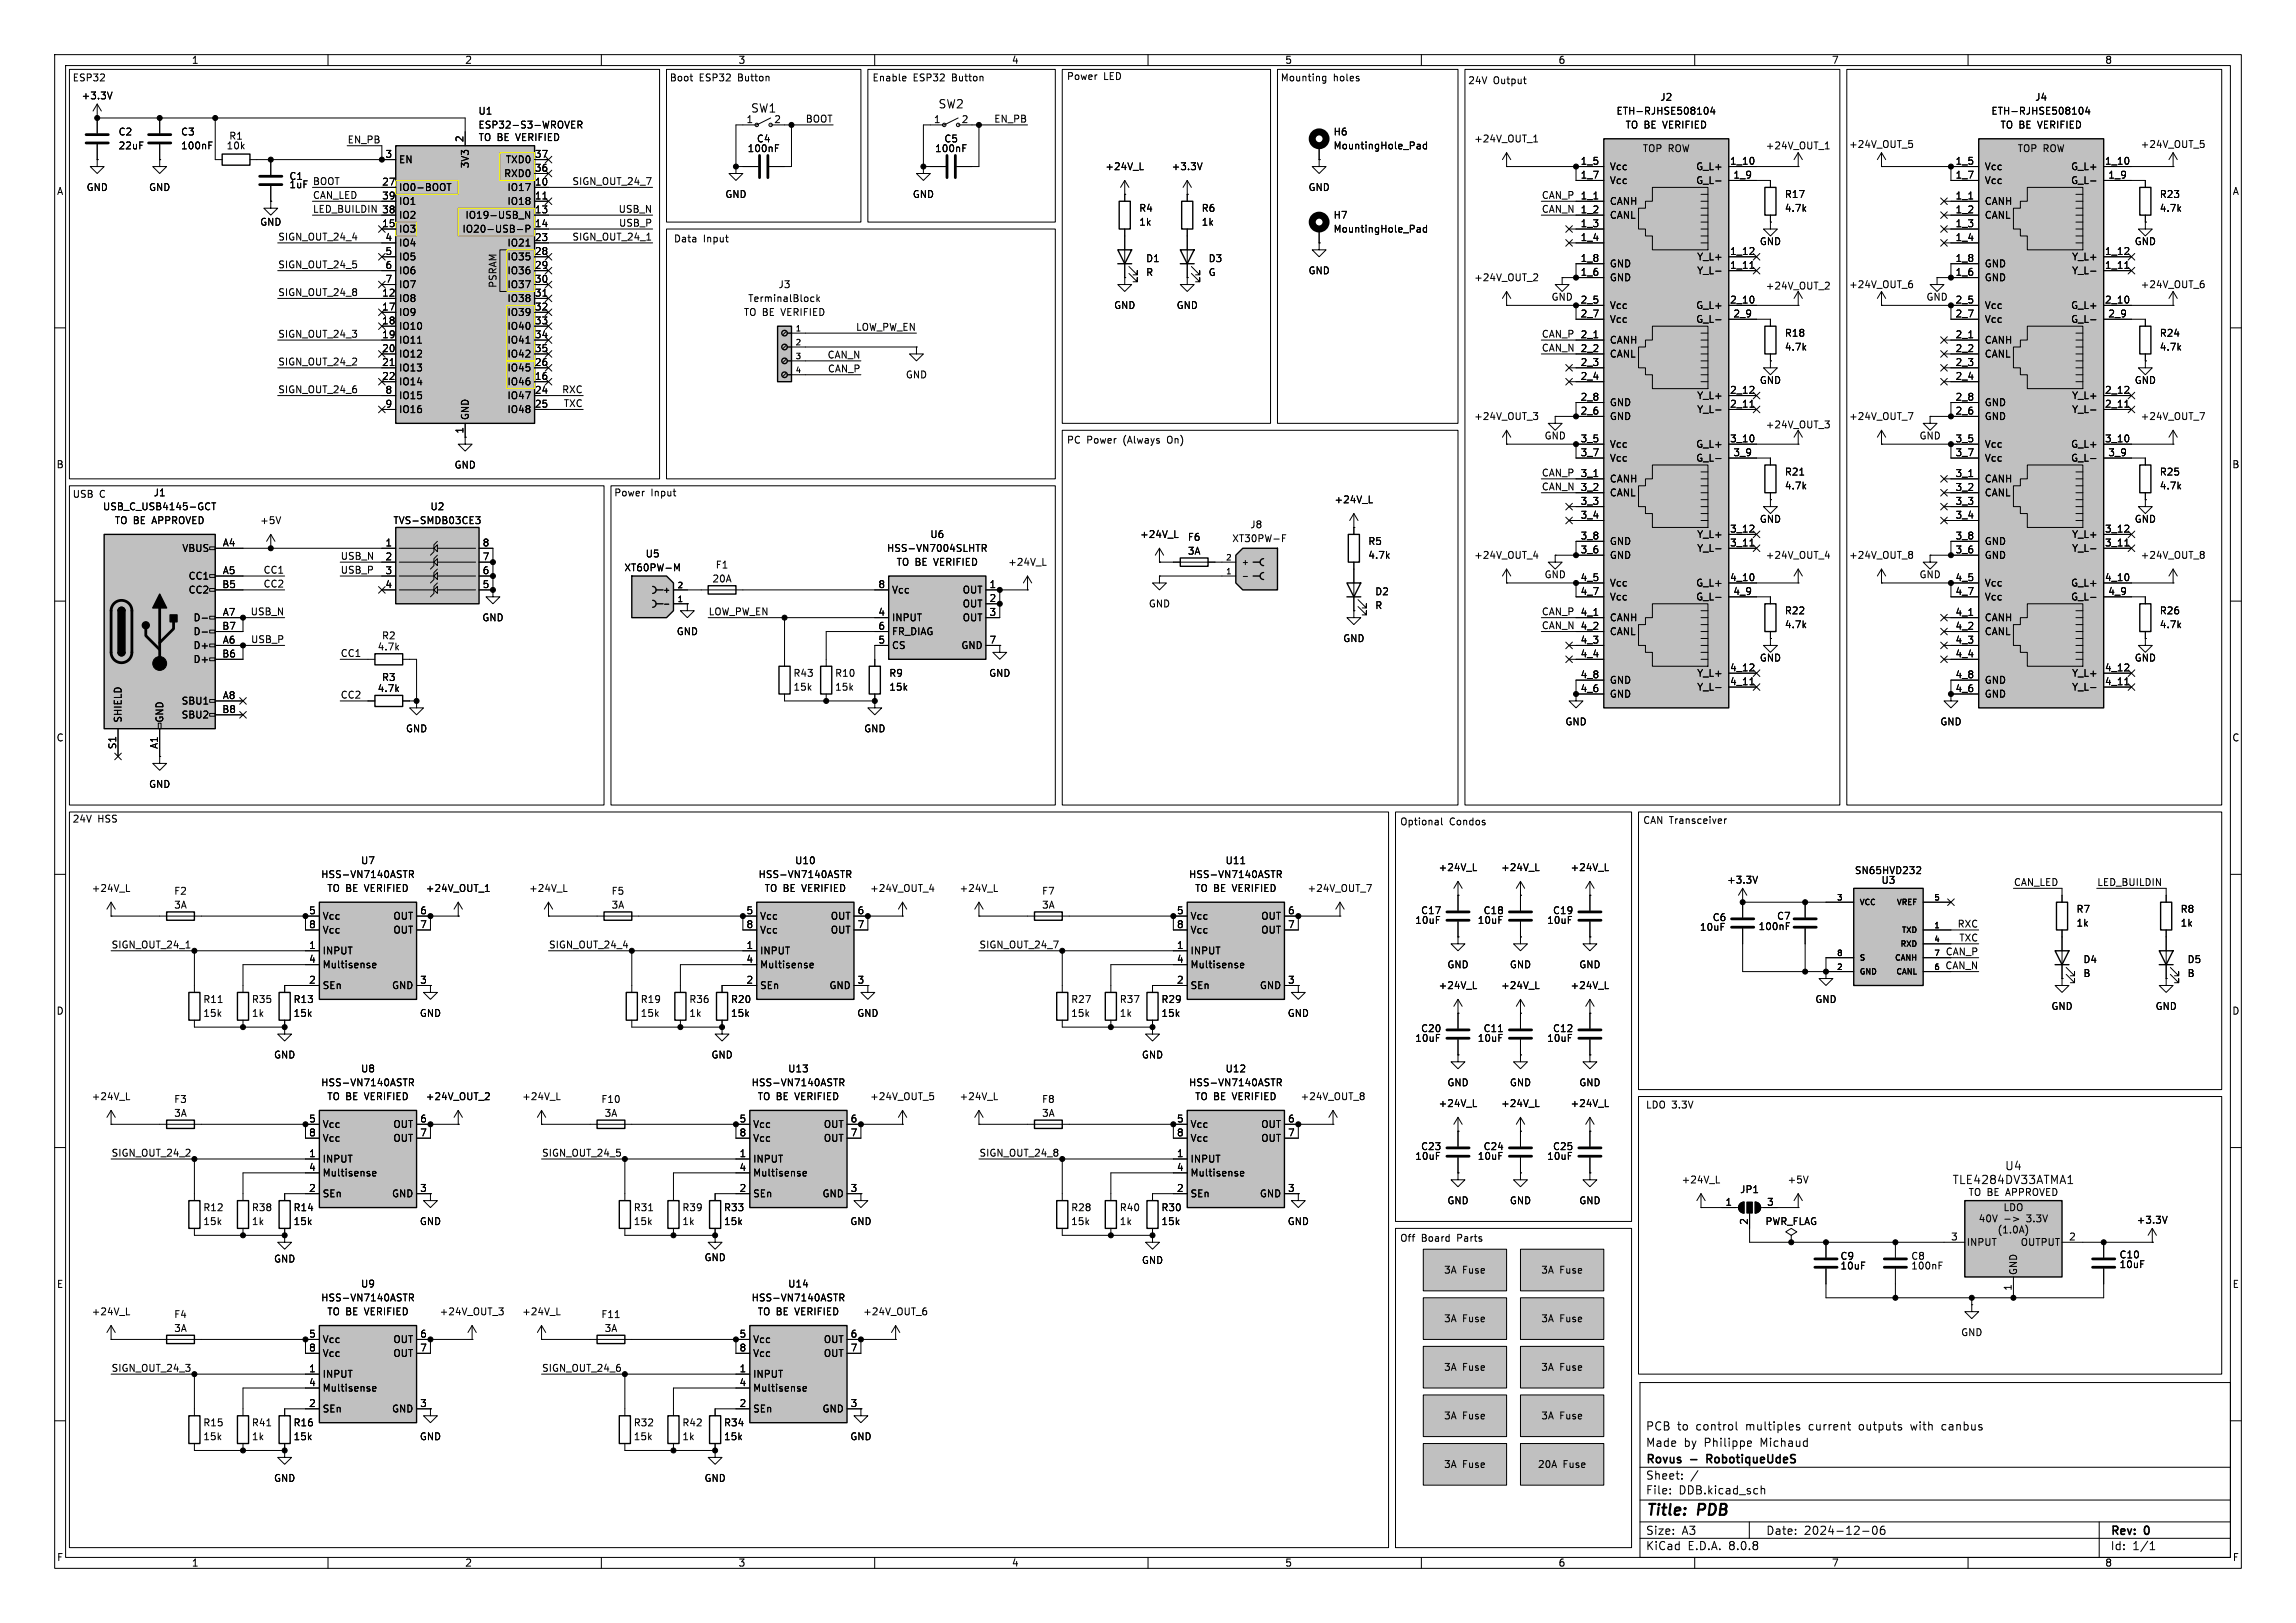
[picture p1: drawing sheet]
<svg xmlns="http://www.w3.org/2000/svg" width="420mm" height="297mm" viewBox="0 0 420 297" stroke-linecap="round" stroke-linejoin="round" font-family="sans-serif">
<defs><g id="words">
<g font-size="2.8">
<text x="301" y="277.9">Title:</text>
<text x="310.6" y="277.9">PDB</text>
</g>
<g font-size="2.1">
<text x="137.3" y="20.8">SW1</text>
<text x="171.6" y="20">SW2</text>
<text x="366.7" y="214.4">U4</text>
<text x="357.1" y="216.9">TLE4284DV33ATMA1</text>
<text x="301" y="262">PCB</text>
<text x="306.8" y="262">to</text>
<text x="310.3" y="262">control</text>
<text x="319.5" y="262">multiples</text>
<text x="331.2" y="262">current</text>
<text x="340.5" y="262">outputs</text>
<text x="350.1" y="262">with</text>
<text x="355.9" y="262">canbus</text>
<text x="301" y="268.2">Rovus</text>
<text x="301" y="265">Made</text>
<text x="308" y="265">by</text>
<text x="311.8" y="265">Philippe</text>
<text x="312.9" y="268.2">RobotiqueUdeS</text>
<text x="322.2" y="265">Michaud</text>
<text x="301" y="273.7">File:</text>
<text x="301" y="271">Sheet:</text>
<text x="307.1" y="273.7">DDB.kicad_sch</text>
<text x="301" y="281.1">Size:</text>
<text x="307.6" y="281.1">A3</text>
<text x="323" y="281.1">Date:</text>
<text x="330" y="281.1">2024-12-06</text>
<text x="386" y="281.3">Rev:</text>
<text x="392.4" y="281.3">0</text>
<text x="301" y="283.9">KiCad</text>
<text x="308.7" y="283.9">E.D.A.</text>
<text x="316.3" y="283.9">8.0.8</text>
<text x="386" y="283.9">Id:</text>
<text x="390.1" y="283.9">1/1</text>
</g>
<g font-size="1.8">
<text x="35" y="11.9">1</text>
<text x="85" y="11.9">2</text>
<text x="135" y="11.9">3</text>
<text x="185" y="11.9">4</text>
<text x="235" y="11.9">5</text>
<text x="285" y="11.9">6</text>
<text x="335" y="11.9">7</text>
<text x="385" y="11.9">8</text>
<text x="13.2" y="15.1">ESP32</text>
<text x="122.4" y="15.1">Boot</text>
<text x="127.9" y="15.1">ESP32</text>
<text x="135.1" y="15.1">Button</text>
<text x="159.5" y="15.1">Enable</text>
<text x="167" y="15.1">ESP32</text>
<text x="174.3" y="15.1">Button</text>
<text x="195.1" y="14.8">Power</text>
<text x="201.9" y="14.8">LED</text>
<text x="234.2" y="15.1">Mounting</text>
<text x="243.9" y="15.1">holes</text>
<text x="268.5" y="15.6">24V</text>
<text x="273.2" y="15.6">Output</text>
<text x="14.8" y="18.4">+3.3V</text>
<text x="87.4" y="21.2">U1</text>
<text x="87.4" y="23.7">ESP32-S3-WROVER</text>
<text x="136.5" y="22.6">1</text>
<text x="141.5" y="22.6">2</text>
<text x="147.3" y="22.5">BOOT</text>
<text x="170.7" y="22.6">1</text>
<text x="175.8" y="22.6">2</text>
<text x="181.8" y="22.5">EN_PB</text>
<text x="295.6" y="21.2">ETH-RJHSE508104</text>
<text x="297.3" y="23.7">TO BE VERIFIED</text>
<text x="303.6" y="18.6">J2</text>
<text x="364.2" y="21.2">ETH-RJHSE508104</text>
<text x="365.8" y="23.7">TO BE VERIFIED</text>
<text x="372.2" y="18.6">J4</text>
<text x="21.6" y="25">C2</text>
<text x="21.6" y="27.5">22uF</text>
<text x="33" y="25">C3</text>
<text x="33" y="27.5">100nF</text>
<text x="41.4" y="27.5">10k</text>
<text x="41.8" y="25.8">R1</text>
<text x="63.5" y="26.3">EN_PB</text>
<text x="70.4" y="29">3</text>
<text x="84.8" y="26.1" transform="rotate(-90 84.8 26.1)">2</text>
<text x="87.5" y="26">TO BE VERIFIED</text>
<text x="97.7" y="29">37</text>
<text x="136.7" y="28">100nF</text>
<text x="138.4" y="26.3">C4</text>
<text x="171" y="28">100nF</text>
<text x="172.6" y="26.3">C5</text>
<text x="243.8" y="25">H6</text>
<text x="243.8" y="27.5">MountingHole_Pad</text>
<text x="269.6" y="26.3">+24V_OUT_1</text>
<text x="300.4" y="28.1">TOP ROW</text>
<text x="322.9" y="27.5">+24V_OUT_1</text>
<text x="338.1" y="27.3">+24V_OUT_5</text>
<text x="369" y="28.1">TOP ROW</text>
<text x="391.5" y="27.3">+24V_OUT_5</text>
<text x="10.3" y="35.9">A</text>
<text x="15.7" y="35.2">GND</text>
<text x="27.2" y="35.2">GND</text>
<text x="52.8" y="33.1">C1</text>
<text x="52.8" y="34.6">1uF</text>
<text x="57.1" y="33.9">BOOT</text>
<text x="69.8" y="34">27</text>
<text x="72.9" y="35.2">IO0-BOOT</text>
<text x="72.9" y="30.1">EN</text>
<text x="86" y="30.9" transform="rotate(-90 86 30.9)">3V3</text>
<text x="92.1" y="32.6">RXD0</text>
<text x="92.4" y="30.1">TXD0</text>
<text x="92.7" y="35.2">IO17</text>
<text x="97.7" y="34">10</text>
<text x="97.7" y="31.5">36</text>
<text x="104.6" y="33.9">SIGN_OUT_24_7</text>
<text x="202.1" y="31.3">+24V_L</text>
<text x="214.2" y="31.3">+3.3V</text>
<text x="239.3" y="35.2">GND</text>
<text x="289" y="30.2">1_5</text>
<text x="289" y="32.8">1_7</text>
<text x="294.4" y="31.3">Vcc</text>
<text x="294.4" y="33.9">Vcc</text>
<text x="310.2" y="31.3">G_L+</text>
<text x="310.2" y="33.9">G_L-</text>
<text x="316.4" y="30.2">1_10</text>
<text x="317" y="32.8">1_9</text>
<text x="357.6" y="30.2">1_5</text>
<text x="357.6" y="32.8">1_7</text>
<text x="363" y="31.3">Vcc</text>
<text x="363" y="33.9">Vcc</text>
<text x="378.8" y="31.3">G_L+</text>
<text x="378.8" y="33.9">G_L-</text>
<text x="385" y="30.2">1_10</text>
<text x="385.6" y="32.8">1_9</text>
<text x="408.3" y="35.9">A</text>
<text x="47.5" y="41.5">GND</text>
<text x="57.1" y="36.5">CAN_LED</text>
<text x="57.1" y="39">LED_BUILDIN</text>
<text x="69.8" y="41.7">15</text>
<text x="69.8" y="39.1">38</text>
<text x="69.8" y="36.6">39</text>
<text x="72.9" y="40.2">IO2</text>
<text x="72.9" y="37.7">IO1</text>
<text x="85" y="40.2">IO19-USB_N</text>
<text x="92.7" y="37.7">IO18</text>
<text x="97.7" y="36.6">11</text>
<text x="97.7" y="39.1">13</text>
<text x="97.7" y="41.7">14</text>
<text x="113.1" y="39">USB_N</text>
<text x="113.1" y="41.6">USB_P</text>
<text x="132.6" y="36.4">GND</text>
<text x="166.9" y="36.4">GND</text>
<text x="208.3" y="39">R4</text>
<text x="208.3" y="41.5">1k</text>
<text x="219.7" y="39">R6</text>
<text x="219.7" y="41.5">1k</text>
<text x="243.8" y="40.2">H7</text>
<text x="281.9" y="36.5">CAN_P 1_1</text>
<text x="281.9" y="39">CAN_N 1_2</text>
<text x="289" y="41.7">1_3</text>
<text x="289" y="36.6">1_1</text>
<text x="289" y="39.1">1_2</text>
<text x="294.4" y="37.7">CANH</text>
<text x="294.4" y="40.2">CANL</text>
<text x="326.4" y="39">4.7k</text>
<text x="326.4" y="36.4">R17</text>
<text x="357.6" y="36.6">1_1</text>
<text x="357.6" y="39.1">1_2</text>
<text x="357.6" y="41.7">1_3</text>
<text x="363" y="37.7">CANH</text>
<text x="363" y="40.2">CANL</text>
<text x="395" y="39">4.7k</text>
<text x="395" y="36.4">R23</text>
<text x="50.8" y="44.1">SIGN_OUT_24_4</text>
<text x="70.4" y="44.2">4</text>
<text x="70.4" y="46.7">5</text>
<text x="72.9" y="42.8">IO3</text>
<text x="72.9" y="45.3">IO4</text>
<text x="72.9" y="47.9">IO5</text>
<text x="84.5" y="42.8">IO20-USB-P</text>
<text x="92.7" y="45.3">IO21</text>
<text x="92.7" y="47.9">IO35</text>
<text x="97.7" y="44.2">23</text>
<text x="97.7" y="46.7">28</text>
<text x="104.6" y="44.1">SIGN_OUT_24_1</text>
<text x="123.2" y="44.6">Data</text>
<text x="128.7" y="44.6">Input</text>
<text x="243.8" y="42.8">MountingHole_Pad</text>
<text x="289" y="44.2">1_4</text>
<text x="310.4" y="47.9">Y_L+</text>
<text x="316.4" y="46.7">1_12</text>
<text x="321.8" y="45.1">GND</text>
<text x="357.6" y="44.2">1_4</text>
<text x="378.9" y="47.9">Y_L+</text>
<text x="385" y="46.7">1_12</text>
<text x="390.4" y="45.1">GND</text>
<text x="50.8" y="49.2">SIGN_OUT_24_5</text>
<text x="70.4" y="49.3">6</text>
<text x="70.4" y="51.8">7</text>
<text x="72.9" y="50.4">IO6</text>
<text x="72.9" y="52.9">IO7</text>
<text x="91" y="52.8" transform="rotate(-90 91 52.8)">PSRAM</text>
<text x="92.7" y="50.4">IO36</text>
<text x="92.7" y="52.9">IO37</text>
<text x="97.7" y="49.3">29</text>
<text x="97.7" y="51.8">30</text>
<text x="142.3" y="52.9">J3</text>
<text x="209.6" y="48.2">D1</text>
<text x="209.6" y="50.7">R</text>
<text x="221" y="48.2">D3</text>
<text x="221" y="50.7">G</text>
<text x="239.3" y="50.4">GND</text>
<text x="269.6" y="51.7">+24V_OUT_2</text>
<text x="289" y="50.5">1_6</text>
<text x="289" y="48">1_8</text>
<text x="294.4" y="51.7">GND</text>
<text x="294.4" y="49.1">GND</text>
<text x="310.4" y="50.4">Y_L-</text>
<text x="316.4" y="49.3">1_11</text>
<text x="322.9" y="53.2">+24V_OUT_2</text>
<text x="338.1" y="52.9">+24V_OUT_6</text>
<text x="357.6" y="50.5">1_6</text>
<text x="357.6" y="48">1_8</text>
<text x="363" y="51.7">GND</text>
<text x="363" y="49.1">GND</text>
<text x="378.9" y="50.4">Y_L-</text>
<text x="385" y="49.3">1_11</text>
<text x="391.5" y="52.9">+24V_OUT_6</text>
<text x="50.8" y="54.3">SIGN_OUT_24_8</text>
<text x="69.8" y="54.4">12</text>
<text x="69.8" y="56.9">17</text>
<text x="69.8" y="59.4">18</text>
<text x="72.9" y="55.5">IO8</text>
<text x="72.9" y="58">IO9</text>
<text x="92.7" y="55.5">IO38</text>
<text x="92.7" y="58">IO39</text>
<text x="97.7" y="54.4">31</text>
<text x="97.7" y="56.9">32</text>
<text x="97.7" y="59.4">33</text>
<text x="136" y="58">TO BE VERIFIED</text>
<text x="136.8" y="55.5">TerminalBlock</text>
<text x="203.7" y="56.7">GND</text>
<text x="215.1" y="56.7">GND</text>
<text x="283.7" y="55.2">GND</text>
<text x="289" y="55.6">2_5</text>
<text x="289" y="58.2">2_7</text>
<text x="294.4" y="56.7">Vcc</text>
<text x="294.4" y="59.3">Vcc</text>
<text x="310.2" y="56.7">G_L+</text>
<text x="310.2" y="59.3">G_L-</text>
<text x="316.4" y="55.6">2_10</text>
<text x="317" y="58.2">2_9</text>
<text x="352.3" y="55.2">GND</text>
<text x="357.6" y="55.6">2_5</text>
<text x="357.6" y="58.2">2_7</text>
<text x="363" y="56.7">Vcc</text>
<text x="363" y="59.3">Vcc</text>
<text x="378.8" y="56.7">G_L+</text>
<text x="378.8" y="59.3">G_L-</text>
<text x="385" y="55.6">2_10</text>
<text x="385.6" y="58.2">2_9</text>
<text x="50.8" y="61.9">SIGN_OUT_24_3</text>
<text x="69.8" y="62">19</text>
<text x="69.8" y="64.5">20</text>
<text x="72.9" y="60.6">IO10</text>
<text x="72.9" y="63.1">IO11</text>
<text x="72.9" y="65.6">IO12</text>
<text x="92.7" y="60.6">IO40</text>
<text x="92.7" y="63.1">IO41</text>
<text x="92.7" y="65.6">IO42</text>
<text x="97.7" y="62">34</text>
<text x="97.7" y="64.5">35</text>
<text x="151.3" y="65.7">CAN_N</text>
<text x="156.5" y="60.6">LOW_PW_EN</text>
<text x="281.9" y="61.9">CAN_P 2_1</text>
<text x="281.9" y="64.4">CAN_N 2_2</text>
<text x="289" y="62">2_1</text>
<text x="289" y="64.5">2_2</text>
<text x="294.4" y="63.1">CANH</text>
<text x="294.4" y="65.6">CANL</text>
<text x="326.4" y="64.4">4.7k</text>
<text x="326.4" y="61.8">R18</text>
<text x="357.6" y="62">2_1</text>
<text x="357.6" y="64.5">2_2</text>
<text x="363" y="63.1">CANH</text>
<text x="363" y="65.6">CANL</text>
<text x="395" y="64.4">4.7k</text>
<text x="395" y="61.8">R24</text>
<text x="50.8" y="67">SIGN_OUT_24_2</text>
<text x="69.8" y="67.1">21</text>
<text x="69.8" y="69.6">22</text>
<text x="72.9" y="68.2">IO13</text>
<text x="72.9" y="70.7">IO14</text>
<text x="92.7" y="70.7">IO46</text>
<text x="92.7" y="68.2">IO45</text>
<text x="97.7" y="69.6">16</text>
<text x="97.7" y="67.1">26</text>
<text x="151.4" y="68.2">CAN_P</text>
<text x="165.6" y="69.4">GND</text>
<text x="289" y="67.1">2_3</text>
<text x="289" y="69.6">2_4</text>
<text x="321.8" y="70.5">GND</text>
<text x="357.6" y="67.1">2_3</text>
<text x="357.6" y="69.6">2_4</text>
<text x="390.4" y="70.5">GND</text>
<text x="50.8" y="72">SIGN_OUT_24_6</text>
<text x="70.4" y="72.1">8</text>
<text x="70.4" y="74.7">9</text>
<text x="72.9" y="73.3">IO15</text>
<text x="72.9" y="75.8">IO16</text>
<text x="86" y="77" transform="rotate(-90 86 77)">GND</text>
<text x="92.7" y="73.3">IO47</text>
<text x="92.7" y="75.8">IO48</text>
<text x="97.7" y="72.1">24</text>
<text x="97.7" y="74.7">25</text>
<text x="102.7" y="72">RXC</text>
<text x="103" y="74.6">TXC</text>
<text x="269.6" y="77.1">+24V_OUT_3</text>
<text x="289" y="75.9">2_6</text>
<text x="289" y="73.4">2_8</text>
<text x="294.4" y="77.1">GND</text>
<text x="294.4" y="74.5">GND</text>
<text x="310.4" y="75.8">Y_L-</text>
<text x="310.4" y="73.3">Y_L+</text>
<text x="316.4" y="74.7">2_11</text>
<text x="316.4" y="72.1">2_12</text>
<text x="338.1" y="77.1">+24V_OUT_7</text>
<text x="357.6" y="75.9">2_6</text>
<text x="357.6" y="73.4">2_8</text>
<text x="363" y="77.1">GND</text>
<text x="363" y="74.5">GND</text>
<text x="378.9" y="75.8">Y_L-</text>
<text x="378.9" y="73.3">Y_L+</text>
<text x="385" y="74.7">2_11</text>
<text x="385" y="72.1">2_12</text>
<text x="391.5" y="77.1">+24V_OUT_7</text>
<text x="84.8" y="79.4" transform="rotate(-90 84.8 79.4)">1</text>
<text x="195.1" y="81.4">PC</text>
<text x="198.8" y="81.4">Power</text>
<text x="205.6" y="81.4">(Always</text>
<text x="213.8" y="81.4">On)</text>
<text x="282.4" y="80.6">GND</text>
<text x="289" y="81">3_5</text>
<text x="289" y="83.6">3_7</text>
<text x="294.4" y="82.1">Vcc</text>
<text x="310.2" y="82.1">G_L+</text>
<text x="316.4" y="81">3_10</text>
<text x="317" y="83.6">3_9</text>
<text x="322.9" y="78.6">+24V_OUT_3</text>
<text x="351" y="80.6">GND</text>
<text x="357.6" y="81">3_5</text>
<text x="357.6" y="83.6">3_7</text>
<text x="363" y="82.1">Vcc</text>
<text x="378.8" y="82.1">G_L+</text>
<text x="385" y="81">3_10</text>
<text x="385.6" y="83.6">3_9</text>
<text x="10.3" y="85.9">B</text>
<text x="83.1" y="86">GND</text>
<text x="281.9" y="87.3">CAN_P 3_1</text>
<text x="281.9" y="89.8">CAN_N 3_2</text>
<text x="289" y="87.4">3_1</text>
<text x="289" y="89.9">3_2</text>
<text x="294.4" y="88.5">CANH</text>
<text x="294.4" y="84.7">Vcc</text>
<text x="310.2" y="84.7">G_L-</text>
<text x="326.4" y="89.8">4.7k</text>
<text x="326.4" y="87.2">R21</text>
<text x="357.6" y="87.4">3_1</text>
<text x="357.6" y="89.9">3_2</text>
<text x="363" y="88.5">CANH</text>
<text x="363" y="84.7">Vcc</text>
<text x="378.8" y="84.7">G_L-</text>
<text x="395" y="89.8">4.7k</text>
<text x="395" y="87.2">R25</text>
<text x="408.2" y="85.9">B</text>
<text x="13.2" y="91.3">USB</text>
<text x="18.2" y="91.3">C</text>
<text x="18.7" y="93.6">USB_C_USB4145-GCT</text>
<text x="28" y="91">J1</text>
<text x="78.6" y="93.6">U2</text>
<text x="112.3" y="91">Power</text>
<text x="119.1" y="91">Input</text>
<text x="244" y="92.3">+24V_L</text>
<text x="289" y="92.5">3_3</text>
<text x="289" y="95">3_4</text>
<text x="294.4" y="91">CANL</text>
<text x="321.8" y="95.9">GND</text>
<text x="357.6" y="92.5">3_3</text>
<text x="357.6" y="95">3_4</text>
<text x="363" y="91">CANL</text>
<text x="390.4" y="95.9">GND</text>
<text x="20.9" y="96.1">TO BE APPROVED</text>
<text x="33.3" y="101.2">VBUS</text>
<text x="40.7" y="100.1">A4</text>
<text x="47.5" y="96.1">+5V</text>
<text x="70.4" y="100.1">1</text>
<text x="71.9" y="96.1">TVS-SMDB03CE3</text>
<text x="88.2" y="100.1">8</text>
<text x="162.2" y="101.2">HSS-VN7004SLHTR</text>
<text x="170.1" y="98.7">U6</text>
<text x="208.5" y="98.7">+24V_L</text>
<text x="217.2" y="99.2">F6</text>
<text x="217.2" y="101.7">3A</text>
<text x="225.3" y="99.4">XT30PW-F</text>
<text x="228.6" y="96.9">J8</text>
<text x="250.2" y="99.9">R5</text>
<text x="289" y="101.3">3_6</text>
<text x="289" y="98.8">3_8</text>
<text x="294.4" y="99.9">GND</text>
<text x="310.4" y="101.2">Y_L-</text>
<text x="310.4" y="98.7">Y_L+</text>
<text x="316.4" y="100.1">3_11</text>
<text x="316.4" y="97.5">3_12</text>
<text x="357.6" y="101.3">3_6</text>
<text x="357.6" y="98.8">3_8</text>
<text x="363" y="99.9">GND</text>
<text x="378.9" y="101.2">Y_L-</text>
<text x="378.9" y="98.7">Y_L+</text>
<text x="385" y="100.1">3_11</text>
<text x="385" y="97.5">3_12</text>
<text x="34.4" y="106.3">CC1</text>
<text x="40.6" y="107.7">B5</text>
<text x="40.7" y="105.2">A5</text>
<text x="48.1" y="107.6">CC2</text>
<text x="48.1" y="105.1">CC1</text>
<text x="62.2" y="105.1">USB_P</text>
<text x="62.2" y="102.5">USB_N</text>
<text x="70.4" y="102.6">2</text>
<text x="70.4" y="105.2">3</text>
<text x="70.4" y="107.7">4</text>
<text x="88.2" y="107.7">5</text>
<text x="88.2" y="105.2">6</text>
<text x="88.2" y="102.6">7</text>
<text x="114.1" y="104.7">XT60PW-M</text>
<text x="118" y="102.2">U5</text>
<text x="130.2" y="106.8">20A</text>
<text x="130.8" y="104.2">F1</text>
<text x="160.6" y="107.7">8</text>
<text x="163.9" y="103.7">TO BE VERIFIED</text>
<text x="180.9" y="107.7">1</text>
<text x="184.3" y="103.7">+24V_L</text>
<text x="250.2" y="102.5">4.7k</text>
<text x="269.6" y="102.5">+24V_OUT_4</text>
<text x="282.4" y="106">GND</text>
<text x="289" y="106.4">4_5</text>
<text x="294.4" y="102.5">GND</text>
<text x="294.4" y="107.5">Vcc</text>
<text x="310.2" y="107.5">G_L+</text>
<text x="316.4" y="106.4">4_10</text>
<text x="322.9" y="102.5">+24V_OUT_4</text>
<text x="338.1" y="102.5">+24V_OUT_8</text>
<text x="351" y="106">GND</text>
<text x="357.6" y="106.4">4_5</text>
<text x="363" y="102.5">GND</text>
<text x="363" y="107.5">Vcc</text>
<text x="378.8" y="107.5">G_L+</text>
<text x="385" y="106.4">4_10</text>
<text x="391.5" y="102.5">+24V_OUT_8</text>
<text x="34.4" y="108.8">CC2</text>
<text x="35.3" y="113.9">D-</text>
<text x="40.7" y="112.8">A7</text>
<text x="45.8" y="112.7">USB_N</text>
<text x="88.1" y="113.9">GND</text>
<text x="129.5" y="112.7">LOW_PW_EN</text>
<text x="160.6" y="112.8">4</text>
<text x="163.1" y="113.9">INPUT</text>
<text x="163.1" y="108.8">Vcc</text>
<text x="176" y="108.8">OUT</text>
<text x="176" y="111.4">OUT</text>
<text x="176" y="113.9">OUT</text>
<text x="180.9" y="110.2">2</text>
<text x="180.9" y="112.8">3</text>
<text x="210.1" y="111.4">GND</text>
<text x="251.5" y="109.1">D2</text>
<text x="251.5" y="111.7">R</text>
<text x="281.9" y="112.7">CAN_P 4_1</text>
<text x="289" y="109">4_7</text>
<text x="289" y="112.8">4_1</text>
<text x="294.4" y="113.9">CANH</text>
<text x="294.4" y="110.1">Vcc</text>
<text x="310.2" y="110.1">G_L-</text>
<text x="317" y="109">4_9</text>
<text x="326.4" y="112.6">R22</text>
<text x="357.6" y="112.8">4_1</text>
<text x="357.6" y="109">4_7</text>
<text x="363" y="113.9">CANH</text>
<text x="363" y="110.1">Vcc</text>
<text x="378.8" y="110.1">G_L-</text>
<text x="385.6" y="109">4_9</text>
<text x="395" y="112.6">R26</text>
<text x="35.3" y="119">D+</text>
<text x="35.3" y="116.4">D-</text>
<text x="40.6" y="115.3">B7</text>
<text x="40.7" y="117.9">A6</text>
<text x="45.8" y="117.8">USB_P</text>
<text x="69" y="119.2">4.7k</text>
<text x="69.8" y="117.2">R2</text>
<text x="123.7" y="116.4">GND</text>
<text x="160.6" y="117.9">5</text>
<text x="160.6" y="115.3">6</text>
<text x="163.1" y="119">CS</text>
<text x="163.1" y="116.4">FR_DIAG</text>
<text x="175.8" y="119">GND</text>
<text x="180.9" y="117.9">7</text>
<text x="245.6" y="117.7">GND</text>
<text x="281.9" y="115.2">CAN_N 4_2</text>
<text x="289" y="117.9">4_3</text>
<text x="289" y="115.3">4_2</text>
<text x="294.4" y="116.4">CANL</text>
<text x="326.4" y="115.2">4.7k</text>
<text x="357.6" y="115.3">4_2</text>
<text x="357.6" y="117.9">4_3</text>
<text x="363" y="116.4">CANL</text>
<text x="395" y="115.2">4.7k</text>
<text x="35.3" y="121.5">D+</text>
<text x="40.6" y="120.4">B6</text>
<text x="62.2" y="120.3">CC1</text>
<text x="69.8" y="124.8">R3</text>
<text x="145" y="124.1">R43</text>
<text x="152.7" y="124.1">R10</text>
<text x="162.6" y="124.1">R9</text>
<text x="180.8" y="124.1">GND</text>
<text x="289" y="120.4">4_4</text>
<text x="289" y="124.2">4_8</text>
<text x="294.4" y="125.3">GND</text>
<text x="310.4" y="124.1">Y_L+</text>
<text x="316.4" y="125.5">4_11</text>
<text x="316.4" y="122.9">4_12</text>
<text x="321.8" y="121.3">GND</text>
<text x="357.6" y="120.4">4_4</text>
<text x="357.6" y="124.2">4_8</text>
<text x="363" y="125.3">GND</text>
<text x="378.9" y="124.1">Y_L+</text>
<text x="385" y="125.5">4_11</text>
<text x="385" y="122.9">4_12</text>
<text x="390.4" y="121.3">GND</text>
<text x="33.1" y="129.1">SBU1</text>
<text x="33.1" y="131.7">SBU2</text>
<text x="40.6" y="130.6">B8</text>
<text x="40.7" y="128">A8</text>
<text x="62.2" y="127.9">CC2</text>
<text x="69" y="126.8">4.7k</text>
<text x="145" y="126.6">15k</text>
<text x="152.7" y="126.6">15k</text>
<text x="162.6" y="126.6">15k</text>
<text x="289" y="126.7">4_6</text>
<text x="294.4" y="127.9">GND</text>
<text x="310.4" y="126.6">Y_L-</text>
<text x="357.6" y="126.7">4_6</text>
<text x="363" y="127.9">GND</text>
<text x="378.9" y="126.6">Y_L-</text>
<text x="10.3" y="135.9">C</text>
<text x="21.3" y="137.2" transform="rotate(-90 21.3 137.2)">S1</text>
<text x="22.5" y="132.3" transform="rotate(-90 22.5 132.3)">SHIELD</text>
<text x="29" y="137.1" transform="rotate(-90 29 137.1)">A1</text>
<text x="30.1" y="132.3" transform="rotate(-90 30.1 132.3)">GND</text>
<text x="74.2" y="134.2">GND</text>
<text x="158" y="134.2">GND</text>
<text x="286.3" y="132.9">GND</text>
<text x="354.8" y="132.9">GND</text>
<text x="408.2" y="135.9">C</text>
<text x="27.2" y="144.4">GND</text>
<text x="13.2" y="150.7">24V</text>
<text x="17.9" y="150.7">HSS</text>
<text x="256" y="151.2">Optional</text>
<text x="265.1" y="151.2">Condos</text>
<text x="300.5" y="151">CAN Transceiver</text>
<text x="58.7" y="160.9">HSS-VN7140ASTR</text>
<text x="65.9" y="158.3">U7</text>
<text x="138.7" y="160.9">HSS-VN7140ASTR</text>
<text x="145.3" y="158.3">U10</text>
<text x="217.4" y="160.9">HSS-VN7140ASTR</text>
<text x="224.1" y="158.3">U11</text>
<text x="263.1" y="159.6">+24V_L</text>
<text x="274.5" y="159.6">+24V_L</text>
<text x="287.2" y="159.6">+24V_L</text>
<text x="315.8" y="161.9">+3.3V</text>
<text x="339.2" y="160.2">SN65HVD232</text>
<text x="344.1" y="161.9">U3</text>
<text x="16.7" y="163.4">+24V_L</text>
<text x="31.8" y="163.9">F2</text>
<text x="31.8" y="166.5">3A</text>
<text x="56.4" y="167.4">5</text>
<text x="59.8" y="163.4">TO BE VERIFIED</text>
<text x="76.8" y="167.4">6</text>
<text x="77.8" y="163.4">+24V_OUT_1</text>
<text x="96.7" y="163.4">+24V_L</text>
<text x="111.8" y="163.9">F5</text>
<text x="111.8" y="166.5">3A</text>
<text x="136.5" y="167.4">5</text>
<text x="139.8" y="163.4">TO BE VERIFIED</text>
<text x="156.8" y="167.4">6</text>
<text x="159.1" y="163.4">+24V_OUT_4</text>
<text x="175.4" y="163.4">+24V_L</text>
<text x="190.5" y="163.9">F7</text>
<text x="190.5" y="166.5">3A</text>
<text x="215.2" y="167.4">5</text>
<text x="218.5" y="163.4">TO BE VERIFIED</text>
<text x="235.5" y="167.4">6</text>
<text x="239.1" y="163.4">+24V_OUT_7</text>
<text x="259.9" y="167.5">C17</text>
<text x="271.3" y="167.5">C18</text>
<text x="284" y="167.5">C19</text>
<text x="368.3" y="162.2">CAN_LED</text>
<text x="379.7" y="167.2">R7</text>
<text x="383.5" y="162.2">LED_BUILDIN</text>
<text x="398.8" y="167.2">R8</text>
<text x="20.3" y="173.6">SIGN_OUT_24_1</text>
<text x="56.4" y="173.7">1</text>
<text x="56.4" y="169.9">8</text>
<text x="58.9" y="168.5">Vcc</text>
<text x="58.9" y="171">Vcc</text>
<text x="71.9" y="168.5">OUT</text>
<text x="71.9" y="171">OUT</text>
<text x="76.8" y="169.9">7</text>
<text x="100.3" y="173.6">SIGN_OUT_24_4</text>
<text x="136.5" y="173.7">1</text>
<text x="136.5" y="169.9">8</text>
<text x="138.9" y="168.5">Vcc</text>
<text x="138.9" y="171">Vcc</text>
<text x="151.9" y="168.5">OUT</text>
<text x="151.9" y="171">OUT</text>
<text x="156.8" y="169.9">7</text>
<text x="179.1" y="173.6">SIGN_OUT_24_7</text>
<text x="215.2" y="173.7">1</text>
<text x="215.2" y="169.9">8</text>
<text x="217.7" y="168.5">Vcc</text>
<text x="217.7" y="171">Vcc</text>
<text x="230.6" y="168.5">OUT</text>
<text x="230.6" y="171">OUT</text>
<text x="235.5" y="169.9">7</text>
<text x="258.8" y="169.3">10uF</text>
<text x="270.2" y="169.3">10uF</text>
<text x="282.9" y="169.3">10uF</text>
<text x="310.9" y="170.5">10uF</text>
<text x="313.2" y="168.8">C6</text>
<text x="321.6" y="170.4">100nF</text>
<text x="325" y="168.5">C7</text>
<text x="358" y="169.8">RXC</text>
<text x="358.3" y="172.4">TXC</text>
<text x="379.7" y="169.8">1k</text>
<text x="398.8" y="169.8">1k</text>
<text x="56.4" y="176.3">4</text>
<text x="58.9" y="174.9">INPUT</text>
<text x="58.9" y="177.4">Multisense</text>
<text x="136.5" y="176.3">4</text>
<text x="138.9" y="174.9">INPUT</text>
<text x="138.9" y="177.4">Multisense</text>
<text x="215.2" y="176.3">4</text>
<text x="217.7" y="174.9">INPUT</text>
<text x="217.7" y="177.4">Multisense</text>
<text x="264.7" y="177.4">GND</text>
<text x="276.1" y="177.4">GND</text>
<text x="288.8" y="177.4">GND</text>
<text x="355.8" y="177.5">CAN_N</text>
<text x="355.8" y="174.9">CAN_P</text>
<text x="381" y="176.4">D4</text>
<text x="381" y="179">B</text>
<text x="400.1" y="176.4">D5</text>
<text x="400.1" y="179">B</text>
<text x="10.3" y="185.9">D</text>
<text x="37.1" y="183.7">R11</text>
<text x="46" y="183.7">R35</text>
<text x="53.6" y="183.7">R13</text>
<text x="56.4" y="180.1">2</text>
<text x="58.9" y="181.2">SEn</text>
<text x="71.6" y="181.2">GND</text>
<text x="76.8" y="180.1">3</text>
<text x="117.1" y="183.7">R19</text>
<text x="126" y="183.7">R36</text>
<text x="133.6" y="183.7">R20</text>
<text x="136.5" y="180.1">2</text>
<text x="138.9" y="181.2">SEn</text>
<text x="151.6" y="181.2">GND</text>
<text x="156.8" y="180.1">3</text>
<text x="195.8" y="183.7">R27</text>
<text x="204.7" y="183.7">R37</text>
<text x="212.4" y="183.7">R29</text>
<text x="215.2" y="180.1">2</text>
<text x="217.7" y="181.2">SEn</text>
<text x="230.4" y="181.2">GND</text>
<text x="235.5" y="180.1">3</text>
<text x="263.1" y="181.2">+24V_L</text>
<text x="274.5" y="181.2">+24V_L</text>
<text x="287.2" y="181.2">+24V_L</text>
<text x="332" y="183.7">GND</text>
<text x="375.2" y="185">GND</text>
<text x="394.2" y="185">GND</text>
<text x="408.2" y="185.9">D</text>
<text x="37.1" y="186.3">15k</text>
<text x="46" y="186.3">1k</text>
<text x="53.6" y="186.3">15k</text>
<text x="76.7" y="186.3">GND</text>
<text x="117.1" y="186.3">15k</text>
<text x="126" y="186.3">1k</text>
<text x="133.6" y="186.3">15k</text>
<text x="156.7" y="186.3">GND</text>
<text x="195.8" y="186.3">15k</text>
<text x="204.7" y="186.3">1k</text>
<text x="212.4" y="186.3">15k</text>
<text x="235.5" y="186.3">GND</text>
<text x="258.8" y="190.9">10uF</text>
<text x="259.9" y="189.1">C20</text>
<text x="270.2" y="190.9">10uF</text>
<text x="271.3" y="189.1">C11</text>
<text x="282.9" y="190.9">10uF</text>
<text x="284" y="189.1">C12</text>
<text x="50" y="193.9">GND</text>
<text x="65.9" y="196.4">U8</text>
<text x="130" y="193.9">GND</text>
<text x="144.1" y="196.4">U13</text>
<text x="208.8" y="193.9">GND</text>
<text x="224.1" y="196.4">U12</text>
<text x="16.7" y="201.5">+24V_L</text>
<text x="31.8" y="202">F3</text>
<text x="58.7" y="199">HSS-VN7140ASTR</text>
<text x="59.8" y="201.5">TO BE VERIFIED</text>
<text x="77.8" y="201.5">+24V_OUT_2</text>
<text x="95.4" y="201.5">+24V_L</text>
<text x="109.9" y="202">F10</text>
<text x="137.4" y="199">HSS-VN7140ASTR</text>
<text x="138.5" y="201.5">TO BE VERIFIED</text>
<text x="159.1" y="201.5">+24V_OUT_5</text>
<text x="175.4" y="201.5">+24V_L</text>
<text x="190.5" y="202">F8</text>
<text x="217.4" y="199">HSS-VN7140ASTR</text>
<text x="218.5" y="201.5">TO BE VERIFIED</text>
<text x="237.8" y="201.5">+24V_OUT_8</text>
<text x="263.1" y="202.8">+24V_L</text>
<text x="264.7" y="199">GND</text>
<text x="274.5" y="202.8">+24V_L</text>
<text x="276.1" y="199">GND</text>
<text x="287.2" y="202.8">+24V_L</text>
<text x="288.8" y="199">GND</text>
<text x="301" y="203.1">LDO 3.3V</text>
<text x="31.8" y="204.6">3A</text>
<text x="56.4" y="205.5">5</text>
<text x="56.4" y="208">8</text>
<text x="58.9" y="206.6">Vcc</text>
<text x="58.9" y="209.1">Vcc</text>
<text x="71.9" y="206.6">OUT</text>
<text x="71.9" y="209.1">OUT</text>
<text x="76.8" y="205.5">6</text>
<text x="76.8" y="208">7</text>
<text x="110.5" y="204.6">3A</text>
<text x="135.2" y="205.5">5</text>
<text x="135.2" y="208">8</text>
<text x="137.7" y="206.6">Vcc</text>
<text x="137.7" y="209.1">Vcc</text>
<text x="150.6" y="206.6">OUT</text>
<text x="150.6" y="209.1">OUT</text>
<text x="155.5" y="205.5">6</text>
<text x="155.5" y="208">7</text>
<text x="190.5" y="204.6">3A</text>
<text x="215.2" y="205.5">5</text>
<text x="215.2" y="208">8</text>
<text x="217.7" y="206.6">Vcc</text>
<text x="217.7" y="209.1">Vcc</text>
<text x="230.6" y="206.6">OUT</text>
<text x="230.6" y="209.1">OUT</text>
<text x="235.5" y="205.5">6</text>
<text x="235.5" y="208">7</text>
<text x="20.3" y="211.7">SIGN_OUT_24_2</text>
<text x="56.4" y="211.8">1</text>
<text x="56.4" y="214.4">4</text>
<text x="58.9" y="213">INPUT</text>
<text x="58.9" y="215.5">Multisense</text>
<text x="99.1" y="211.7">SIGN_OUT_24_5</text>
<text x="135.2" y="211.8">1</text>
<text x="135.2" y="214.4">4</text>
<text x="137.7" y="213">INPUT</text>
<text x="137.7" y="215.5">Multisense</text>
<text x="179.1" y="211.7">SIGN_OUT_24_8</text>
<text x="215.2" y="211.8">1</text>
<text x="215.2" y="214.4">4</text>
<text x="217.7" y="213">INPUT</text>
<text x="217.7" y="215.5">Multisense</text>
<text x="258.8" y="212.4">10uF</text>
<text x="259.9" y="210.7">C23</text>
<text x="270.2" y="212.4">10uF</text>
<text x="271.3" y="210.7">C24</text>
<text x="282.9" y="212.4">10uF</text>
<text x="284" y="210.7">C25</text>
<text x="37.1" y="221.8">R12</text>
<text x="46" y="221.8">R38</text>
<text x="53.6" y="221.8">R14</text>
<text x="56.4" y="218.2">2</text>
<text x="58.9" y="219.3">SEn</text>
<text x="71.6" y="219.3">GND</text>
<text x="76.8" y="218.2">3</text>
<text x="115.8" y="221.8">R31</text>
<text x="124.7" y="221.8">R39</text>
<text x="132.3" y="221.8">R33</text>
<text x="135.2" y="218.2">2</text>
<text x="137.7" y="219.3">SEn</text>
<text x="150.4" y="219.3">GND</text>
<text x="155.5" y="218.2">3</text>
<text x="195.8" y="221.8">R28</text>
<text x="204.7" y="221.8">R40</text>
<text x="212.4" y="221.8">R30</text>
<text x="215.2" y="218.2">2</text>
<text x="217.7" y="219.3">SEn</text>
<text x="230.4" y="219.3">GND</text>
<text x="235.5" y="218.2">3</text>
<text x="264.7" y="220.6">GND</text>
<text x="276.1" y="220.6">GND</text>
<text x="288.8" y="220.6">GND</text>
<text x="307.5" y="216.8">+24V_L</text>
<text x="315.5" y="220.7">1</text>
<text x="318.2" y="218.5">JP1</text>
<text x="323.1" y="220.7">3</text>
<text x="326.9" y="216.8">+5V</text>
<text x="360" y="219">TO BE APPROVED</text>
<text x="37.1" y="224.4">15k</text>
<text x="46" y="224.4">1k</text>
<text x="53.6" y="224.4">15k</text>
<text x="76.7" y="224.4">GND</text>
<text x="115.8" y="224.4">15k</text>
<text x="124.7" y="224.4">1k</text>
<text x="132.3" y="224.4">15k</text>
<text x="155.4" y="224.4">GND</text>
<text x="195.8" y="224.4">15k</text>
<text x="204.7" y="224.4">1k</text>
<text x="212.4" y="224.4">15k</text>
<text x="235.5" y="224.4">GND</text>
<text x="256" y="227.4">Off</text>
<text x="260" y="227.4">Board</text>
<text x="266.7" y="227.4">Parts</text>
<text x="319.8" y="224.2" transform="rotate(-90 319.8 224.2)">2</text>
<text x="322.8" y="224.4">PWR_FLAG</text>
<text x="356.8" y="227.1">3</text>
<text x="365.4" y="223.9">-&gt;</text>
<text x="378.4" y="227.1">2</text>
<text x="390.8" y="224.1">+3.3V</text>
<text x="50" y="231.2">GND</text>
<text x="128.8" y="231">GND</text>
<text x="208.8" y="231.5">GND</text>
<text x="264.1" y="233.3">3A</text>
<text x="267.5" y="233.3">Fuse</text>
<text x="281.8" y="233.3">3A</text>
<text x="285.3" y="233.3">Fuse</text>
<text x="336.6" y="230.7">C9</text>
<text x="336.6" y="232.5">10uF</text>
<text x="349.5" y="230.7">C8</text>
<text x="349.5" y="232.5">100nF</text>
<text x="359.7" y="228.2">INPUT</text>
<text x="369.2" y="233.4" transform="rotate(-90 369.2 233.4)">GND</text>
<text x="369.5" y="228.2">OUTPUT</text>
<text x="387.6" y="230.5">C10</text>
<text x="387.6" y="232.3">10uF</text>
<text x="10.3" y="235.9">E</text>
<text x="58.7" y="238.4">HSS-VN7140ASTR</text>
<text x="65.9" y="235.8">U9</text>
<text x="137.4" y="238.4">HSS-VN7140ASTR</text>
<text x="144.1" y="235.8">U14</text>
<text x="368" y="236.3" transform="rotate(-90 368 236.3)">1</text>
<text x="408.3" y="235.9">E</text>
<text x="16.7" y="240.9">+24V_L</text>
<text x="31.8" y="241.4">F4</text>
<text x="31.8" y="243.9">3A</text>
<text x="56.4" y="244.9">5</text>
<text x="58.9" y="246">Vcc</text>
<text x="59.8" y="240.9">TO BE VERIFIED</text>
<text x="71.9" y="246">OUT</text>
<text x="76.8" y="244.9">6</text>
<text x="80.3" y="240.9">+24V_OUT_3</text>
<text x="95.4" y="240.9">+24V_L</text>
<text x="109.9" y="241.4">F11</text>
<text x="110.5" y="243.9">3A</text>
<text x="135.2" y="244.9">5</text>
<text x="137.7" y="246">Vcc</text>
<text x="138.5" y="240.9">TO BE VERIFIED</text>
<text x="150.6" y="246">OUT</text>
<text x="155.5" y="244.9">6</text>
<text x="157.8" y="240.9">+24V_OUT_6</text>
<text x="264.1" y="242.2">3A</text>
<text x="267.5" y="242.2">Fuse</text>
<text x="281.8" y="242.2">3A</text>
<text x="285.3" y="242.2">Fuse</text>
<text x="358.6" y="244.7">GND</text>
<text x="20.3" y="251.1">SIGN_OUT_24_3</text>
<text x="56.4" y="251.2">1</text>
<text x="56.4" y="247.4">8</text>
<text x="58.9" y="248.5">Vcc</text>
<text x="71.9" y="248.5">OUT</text>
<text x="76.8" y="247.4">7</text>
<text x="99.1" y="251.1">SIGN_OUT_24_6</text>
<text x="135.2" y="251.2">1</text>
<text x="135.2" y="247.4">8</text>
<text x="137.7" y="248.5">Vcc</text>
<text x="150.6" y="248.5">OUT</text>
<text x="155.5" y="247.4">7</text>
<text x="264.1" y="251.1">3A</text>
<text x="267.5" y="251.1">Fuse</text>
<text x="281.8" y="251.1">3A</text>
<text x="285.3" y="251.1">Fuse</text>
<text x="56.4" y="257.6">2</text>
<text x="56.4" y="253.7">4</text>
<text x="58.9" y="252.3">INPUT</text>
<text x="58.9" y="254.9">Multisense</text>
<text x="76.8" y="257.6">3</text>
<text x="135.2" y="257.6">2</text>
<text x="135.2" y="253.7">4</text>
<text x="137.7" y="252.3">INPUT</text>
<text x="137.7" y="254.9">Multisense</text>
<text x="155.5" y="257.6">3</text>
<text x="37.1" y="263.8">15k</text>
<text x="37.1" y="261.2">R15</text>
<text x="46" y="261.2">R41</text>
<text x="46" y="263.8">1k</text>
<text x="53.6" y="263.8">15k</text>
<text x="53.6" y="261.2">R16</text>
<text x="58.9" y="258.7">SEn</text>
<text x="71.6" y="258.7">GND</text>
<text x="76.7" y="263.8">GND</text>
<text x="115.8" y="263.8">15k</text>
<text x="115.8" y="261.2">R32</text>
<text x="124.7" y="261.2">R42</text>
<text x="124.7" y="263.8">1k</text>
<text x="132.3" y="263.8">15k</text>
<text x="132.3" y="261.2">R34</text>
<text x="137.7" y="258.7">SEn</text>
<text x="150.4" y="258.7">GND</text>
<text x="155.4" y="263.8">GND</text>
<text x="264.1" y="259.9">3A</text>
<text x="267.5" y="259.9">Fuse</text>
<text x="281.8" y="259.9">3A</text>
<text x="285.3" y="259.9">Fuse</text>
<text x="264.1" y="268.8">3A</text>
<text x="267.5" y="268.8">Fuse</text>
<text x="281.2" y="268.8">20A</text>
<text x="285.9" y="268.8">Fuse</text>
<text x="50" y="271.4">GND</text>
<text x="128.8" y="271.4">GND</text>
<text x="10.3" y="285.9">F</text>
<text x="35" y="286.9">1</text>
<text x="85" y="286.9">2</text>
<text x="135" y="286.9">3</text>
<text x="185" y="286.9">4</text>
<text x="235" y="286.9">5</text>
<text x="285" y="286.9">6</text>
<text x="335" y="286.9">7</text>
<text x="385" y="286.9">8</text>
<text x="408.3" y="285.9">F</text>
</g>
<g font-size="1.4">
<text x="145.4" y="60.7">1</text>
<text x="145.4" y="63.2">2</text>
<text x="145.4" y="65.8">3</text>
<text x="145.4" y="68.3">4</text>
<text x="123.8" y="107.7">2</text>
<text x="224.2" y="105.2">1</text>
<text x="224.2" y="102.6">2</text>
<text x="227.1" y="103.6">+</text>
<text x="121.2" y="108.7">+</text>
<text x="123.8" y="110.2">1</text>
<text x="335.9" y="164.8">3</text>
<text x="340.1" y="165.8">VCC</text>
<text x="346.8" y="165.8">VREF</text>
<text x="353.7" y="164.8">5</text>
<text x="347.5" y="173.5">RXD</text>
<text x="347.8" y="170.9">TXD</text>
<text x="353.7" y="169.9">1</text>
<text x="353.7" y="172.5">4</text>
<text x="335.9" y="177.5">2</text>
<text x="335.9" y="175">8</text>
<text x="340.1" y="178.5">GND</text>
<text x="340.1" y="176">S</text>
<text x="346.5" y="176">CANH</text>
<text x="346.7" y="178.5">CANL</text>
<text x="353.7" y="177.5">6</text>
<text x="353.7" y="175">7</text>
</g>
</g></defs>
<g fill="none" stroke="#000" stroke-width=".18">
<path d="M10 10h400v277h-400zM12 12h396v273h-396zM60 10v2M110 10v2M160 10v2M210 10v2M260 10v2M310 10v2M360 10v2M10 60h2M408 60h2M10 110h2"/>
<path d="M408 110h2M10 160h2M408 160h2M109.2 167.6h7.6M52.1 188v1.2h1.2l-1.2 1.3-1.3-1.3h1.3M52.1 188h.1M52.1 180.3v1.3M52.1 186.7v1.3M78.7 180.3v1.3h1.3l-1.3 1.3-1.2-1.3h1.2M78.7 180.3h.1M115.6 180.3v1.3M115.6 186.7v1.3"/>
<path d="M194.3 180.3v1.3M194.3 186.7v1.3M203.2 180.3v1.3M203.2 186.7v1.3M210.8 188v1.2h1.3l-1.3 1.3-1.3-1.3h1.3M210.8 188h.1M210.8 180.3v1.3M210.8 186.7v1.3M237.5 180.3v1.3h1.3l-1.3 1.3-1.3-1.3h1.3M237.5 180.3h.1M10 210h2M188 205.7h7.6"/>
<path d="M194.3 218.4v1.3M203.2 218.4v1.3M210.8 218.4v1.3M408 210h2M194.3 224.8v1.3M203.2 224.8v1.3M210.8 224.8v1.3M300 253h108v32h-108zM10 260h2M300 278.5h108M300 274.5h108M300 268.5h108"/>
<path d="M305.5 273.2v.2M305.5 272.5v.1M307.7 270.5v.2M307.7 269.8v.1M310.6 269.1l-1.3 1.9M317.6 260.2v1.3l.2 .2M319.9 263.7l.4 .1 .1 .2-.7 .2M320 278.5v3M320.3 264.6l-.4 .1M322.2 271.9v1.5M322.2 272.5l.2-.1 .3 .1 .1 .9M329.2 260.8l-.4-.1-.2 .2 .1 .2 .5 .2v.3h-.6"/>
<path d="M337.9 260.7h.6M338.4 261.7h.1M342.7 279.4l.2-.1a.8 .8 0 0 1 .5 .7 .8 .8 0 0 1-.5 .8l-.2-.2-.2-.4zM344.7 279.3a.59 .59 0 0 0-.8 .6v.6l.2 .2 .4 .1 .2-.2 .1-.5-.1-.2h-.5l-.3 .2M355.3 260.8v.7M384 278.5v6.5M408 260h2M60 285v2M110 285v2M160 285v2M210 285v2M260 285v2"/>
<path d="M300 281.5h108M310 285v2M340.7 280.2h1.2M360 285v2M393.3 283.6h.9M393.3 282.5l.4-.4v1.5"/>
</g>
<path d="M309.3 267.1h1.1M312.3 267h.5M312.8 266.2h-.5v1.5" fill="none" stroke="#000" stroke-width=".3"/>
<path d="M110.5 166.9h5.1v1.5h-5.1zM51.1 181.6h2v5.1h-2zM114.6 181.6h2v5.1h-2zM193.3 181.6h2v5.1h-2zM202.2 181.6h2v5.1h-2zM209.8 181.6h2v5.1h-2zM189.2 205h5.1v1.5h-5.1zM193.3 219.7h2v5.1h-2zM202.2 219.7h2v5.1h-2zM209.8 219.7h2v5.1h-2z" fill="none" stroke="#000" stroke-width=".25"/>
<path d="M217.2 203.2h17.7v17.8h-17.7z" fill="#c0c0c0"/>
<path d="M217.2 203.2h17.7v17.8h-17.7zM129.8 259.1h2v5.1h-2z" fill="none" stroke="#000" stroke-width=".25"/>
<g fill="none" stroke="#000" stroke-width=".18">
<path d="M233.6 198.1l.7-.1 .1-.1-.1-.3-.7-.2v1.3M234 198.1l.4 .6M214.6 212.1h2.6M214.6 218.4h2.6M214.6 214.6h2.6M214.6 205.7h2.6M214.6 208.3h2.6M226.9 214.8l.6-.1v-.3h-.4l-.2 .1 .1 .6h.5M234.9 218.4h2.6M234.9 205.7h2.6M234.9 208.3h2.6M237.5 218.4v1.3h1.3l-1.3 1.3-1.3-1.3h1.3"/>
<path d="M237.5 218.4h.1M130.8 257.8v1.3M157.5 257.8v1.3h1.2l-1.2 1.2-1.3-1.2h1.3M157.5 257.8h.1M130.8 264.2v1.2"/>
</g>
<path d="M137.2 242.6h17.7v17.7h-17.7z" fill="#c0c0c0"/>
<path d="M34.5 219.7h2.1v5.1h-2.1zM113.3 219.7h2v5.1h-2zM137.2 242.6h17.7v17.7h-17.7z" fill="none" stroke="#000" stroke-width=".25"/>
<g fill="none" stroke="#000" stroke-width=".18">
<path d="M35.6 218.4v1.3M114.3 218.4v1.3M179.1 205.7h.1M179.1 203.2l-.8 1.3M179.1 203.2v2.5M179.1 203.2l.7 1.3M181.9 201.2h.6M35.6 224.8v1.3M52.1 226.1v1.2h1.2l-1.2 1.3-1.3-1.3h1.3M52.1 226.1h.1M114.3 224.8v1.3M118.7 221.6h.7"/>
<path d="M153.6 237.5l.6-.1 .2-.2-.1-.3-.7-.1v1.3M153.9 237.5l.5 .6M78.7 257.8v1.3h1.3l-1.3 1.2-1.2-1.2h1.2M78.7 257.8h.1M134.6 251.5h2.6M134.6 257.8h2.6M134.6 254h2.6M134.6 245.1h2.6M134.6 247.6h2.6M146.9 254.2l.6-.2-.1-.2-.3-.1-.2 .2 .1 .6h.4M154.9 257.8h2.6M154.9 245.1h2.6"/>
<path d="M154.9 247.6h2.6M130.8 265.4v1.3h1.3l-1.3 1.3-1.3-1.3h1.3M130.8 265.4h.1"/>
</g>
<path d="M58.4 242.6h17.8v17.7h-17.8z" fill="#c0c0c0"/>
<path d="M189.2 166.9h5.1v1.5h-5.1zM30.5 244.3h5.1v1.6h-5.1zM34.5 259.1h2.1v5.1h-2.1zM43.4 259.1h2.1v5.1h-2.1zM51.1 259.1h2v5.1h-2zM58.4 242.6h17.8v17.7h-17.8z" fill="none" stroke="#000" stroke-width=".25"/>
<g fill="none" stroke="#000" stroke-width=".18">
<path d="M188 167.6h7.6M99.1 205.7h.1M99.1 203.2l-.8 1.3M99.1 203.2v2.5M99.1 203.2l.7 1.3M101.9 201.2h.6M74.9 237.5l.6-.1 .1-.2v-.3l-.7-.1v1.3M75.2 237.5l.4 .6M91.3 239.3h.7l-.4 .5 .4 .1v.5l-.2 .2h-.4M20.3 245.1h.1M20.3 242.6l-.7 1.2M20.3 242.6v2.5"/>
<path d="M20.3 242.6l.8 1.2M23.1 240.6h.6M29.2 245.1h7.6M35.6 257.8v1.3M44.4 257.8v1.3M52.1 257.8v1.3M55.9 251.5h2.5M55.9 257.8h2.5M55.9 254h2.5M55.9 245.1h2.5M55.9 247.6h2.5M68.2 254.2l.6-.2-.1-.2-.4-.1-.1 .2v.6h.5"/>
<path d="M76.2 257.8h2.5M76.2 245.1h2.5M76.2 247.6h2.5M86.4 245.1h.1M86.4 242.6l-.8 1.2M86.4 242.6v2.5M86.4 242.6l.7 1.2M35.6 264.2v1.2M44.4 264.2v1.2M48.8 260.9h.7M52.1 264.2v1.2"/>
</g>
<path d="M58.4 203.2h17.8v17.8h-17.8z" fill="#c0c0c0"/>
<path d="M40.6 28.2h5.1v2h-5.1zM68.6 119.6h5.1v2.1h-5.1zM68.6 127.3h5.1v2h-5.1zM30.5 166.9h5.1v1.5h-5.1zM34.5 181.6h2.1v5.1h-2.1zM43.4 181.6h2.1v5.1h-2.1zM123.4 181.6h2.1v5.1h-2.1zM58.4 203.2h17.8v17.8h-17.8zM109.2 205h5.1v1.5h-5.1z" fill="none" stroke="#000" stroke-width=".25"/>
<g fill="none" stroke="#000" stroke-width=".18">
<path d="M39.4 29.2h1.2M45.7 29.2h1.3M49.5 97.8l-.7 1.3M49.5 97.8v2.5M49.5 97.8l.8 1.3M51.3 94.6l-.4 1.2M49.5 100.3h.1M67.3 120.7h1.3M67.3 128.3h1.3M73.7 120.7h1.2M73.7 128.3h1.2M29.2 167.6h7.6"/>
<path d="M35.6 180.3v1.3M35.6 186.7v1.3M39.9 183.5h.7M44.4 180.3v1.3M44.4 186.7v1.3M74.9 198.1l.6-.1 .1-.1v-.3l-.7-.2v1.3M75.2 198.1l.4 .6M89 200h.4l.1 .3-.8 .9h.8M124.5 180.3v1.3M124.5 186.7v1.3M55.9 212.1h2.5M55.9 218.4h2.5"/>
<path d="M55.9 214.6h2.5M55.9 205.7h2.5M55.9 208.3h2.5M68.2 214.8l.6-.1-.1-.3h-.4l-.1 .1v.6h.5M76.2 218.4h2.5M76.2 205.7h2.5M76.2 208.3h2.5M78.7 218.4v1.3h1.3l-1.3 1.3-1.2-1.3h1.2M78.7 218.4h.1M83.8 205.7h.1M83.8 203.2l-.7 1.3M83.8 203.2v2.5"/>
<path d="M83.8 203.2l.8 1.3M107.9 205.7h7.7"/>
</g>
<path d="M19 97.8h20.4v35.6h-20.4z" fill="#c0c0c0"/>
<g fill="none" stroke="#000" stroke-width=".18">
<path d="M17.8 19.1l-.8 1.2M17.8 19.1v5.3M17.8 19.1l.7 1.2M20.5 16.8l-.4 1.3M17.8 21.6h.1M17.8 29.2v1.3h1.2l-1.2 1.3-1.3-1.3h1.3M17.8 29.2h.1M17.8 26.4v2.8M29.2 29.2v1.3h1.3l-1.3 1.3-1.3-1.3h1.3M29.2 29.2h.1M38 92l.4 .1M38.4 93.2l-.4 .1"/>
<path d="M38.7 92h.8M39.1 92v1.3M37 113.1h1M37 115.7h1M38.4 117.9h1v.5h-1zM38.4 115.3h1v.5h-1zM38.4 112.8h1v.5h-1zM38.4 107.7h1v.5h-1zM38.4 105.2h1v.5h-1zM38.4 100.1h1v.5h-1zM39.4 100.3h5M39.4 105.4h5"/>
<path d="M39.4 118.1h5M39.4 113h5M39.4 108h5M39.4 115.6h5M21.6 133.4v5M29 132.3h.5v1.1h-.5zM29.2 138.4v1.3h1.3l-1.3 1.3-1.3-1.3h1.3M29.2 138.4h.1M29.2 133.4v5M38.4 130.6h1v.5h-1zM38.4 128h1v.5h-1zM38.4 120.4h1v.5h-1z"/>
<path d="M39.4 128.3h5M39.4 120.7h5M39.4 130.8h5"/>
</g>
<path d="M19 97.8h20.4v35.6h-20.4zM21.6 119.4a.64 .64 0 0 0 .6 .6 .64 .64 0 0 0 .7-.6M21.6 111.8a.64 .64 0 0 1 .6-.7 .64 .64 0 0 1 .7 .7" fill="none" stroke="#000" stroke-width=".25"/>
<path d="M15.7 26.2h4.1M15.7 24.6h4.1M20.9 110.4a1.9 1.9 0 0 1 2-.4 1.9 1.9 0 0 1 1.2 1.8v7.6a1.91 1.91 0 0 1-1.9 1.9 1.91 1.91 0 0 1-1.9-1.9v-7.8l.2-.6zM26.7 115.1v1.2l2.5 2.6M29.2 111.3v10.1M31.7 113.8v1.3l-2.5 2.5" fill="none" stroke="#000" stroke-width=".51"/>
<g fill="#000" stroke="#000" stroke-width=".25">
<path d="M21.6 119.4h1.3a.64 .64 0 0 1-.7 .6 .64 .64 0 0 1-.6-.6zM21.6 111.8h1.3v7.6h-1.3zM21.8 111.3a.64 .64 0 0 1 .7-.1 .64 .64 0 0 1 .4 .6h-1.3zM29.2 108.7l1.3 2.6h-2.6zM31.1 112.5h1.3v1.3h-1.3z"/>
<circle cx="26.7" cy="114.4" r=".63"/>
</g>
<circle cx="29.2" cy="121.4" r="1.27" fill="#000" stroke="#000" stroke-width=".18"/>
<path d="M138.4 165.1h17.8v17.8h-17.8z" fill="#c0c0c0"/>
<path d="M246.6 97.8h2.1v5.1h-2.1zM246.4 106.7h2.5l-1.3 2.5zM246.4 109.2h2.5M138.4 165.1h17.8v17.8h-17.8z" fill="none" stroke="#000" stroke-width=".25"/>
<g fill="none" stroke="#000" stroke-width=".18">
<path d="M29.2 21.6v2.8M29.2 26.4v2.8M38.2 26.6h.4M38.2 26h.6M49.5 36.8v1.3h1.3l-1.3 1.3-1.2-1.3h1.2M49.5 36.8h.1M49.5 29.2v2.8M49.5 34v2.8M247.6 96.5h.1M247.6 94v3.8M247.6 94l-.7 1.3M247.6 94l.8 1.3"/>
<path d="M250.5 92h.6M247.6 111.8v1.2h1.3l-1.3 1.3-1.2-1.3h1.2M247.6 111.8h.1M247.6 102.9v8.9M248.4 111l1.5 1.5v-.7v.7h-.7M248.4 109.7l1.5 1.6v-.8v.8h-.7M275.6 106.7h.1M275.6 104.1l-.8 1.3M275.6 104.1v2.6M275.6 104.1l.8 1.3M280.5 101.8h.8M281.2 101.3v.9"/>
<path d="M284.5 101.6v1.3h1.2l-1.2 1.2-1.3-1.2h1.3M284.5 101.6h.1M154.9 160l.6-.1 .1-.1v-.3l-.7-.2v1.3M155.2 160l.4 .6M135.9 174h2.5M135.9 176.5h2.5M135.9 167.6h2.5M135.9 170.2h2.5M148.2 176.7l.6-.1-.1-.3h-.3l-.2 .1v.6h.5M156.2 167.6h2.5M156.2 170.2h2.5M135.9 180.3h2.5"/>
<path d="M156.2 180.3h2.5M99.1 245.1h.1M99.1 242.6l-.8 1.2M99.1 242.6v2.5M99.1 242.6l.7 1.2M101.9 240.6h.6"/>
</g>
<path d="M27.2 26.2h4M27.2 24.6h4M47.5 33.8h4.1M47.5 32.3h4.1" fill="none" stroke="#000" stroke-width=".51"/>
<path d="M217.2 165.1h17.7v17.8h-17.7z" fill="#c0c0c0"/>
<path d="M217.2 165.1h17.7v17.8h-17.7z" fill="none" stroke="#000" stroke-width=".25"/>
<g fill="none" stroke="#000" stroke-width=".18">
<path d="M227 158.1h.7M233.6 160l.7-.1 .1-.1-.1-.3-.7-.2v1.3M234 160l.4 .6M214.6 174h2.6M214.6 176.5h2.6M214.6 167.6h2.6M214.6 170.2h2.6M226.9 176.7l.6-.1v-.3h-.4l-.2 .1 .1 .6h.5M234.9 167.6h2.6M234.9 170.2h2.6M214.6 180.3h2.6M234.9 180.3h2.6"/>
<path d="M249 200h.3l.2 .2-.2 .3M243.8 205.7h.1M243.8 203.2l-.7 1.3M243.8 203.2v2.5M243.8 203.2l.8 1.3M249 200.5h.3M249.3 200.5l.2 .3v.2l-.1 .2h-.4M130.8 226.1v1.2h1.3l-1.3 1.3-1.3-1.3h1.3M130.8 226.1h.1"/>
</g>
<path d="M137.2 203.2h17.7v17.8h-17.7z" fill="#c0c0c0"/>
<path d="M43.4 219.7h2.1v5.1h-2.1zM122.2 219.7h2v5.1h-2zM129.8 219.7h2v5.1h-2zM137.2 203.2h17.7v17.8h-17.7zM109.2 244.3h5.1v1.6h-5.1zM113.3 259.1h2v5.1h-2zM122.2 259.1h2v5.1h-2z" fill="none" stroke="#000" stroke-width=".25"/>
<g fill="none" stroke="#000" stroke-width=".18">
<path d="M20.3 167.6h.1M20.3 165.1l-.7 1.3M20.3 165.1v2.5M20.3 165.1l.8 1.3M23.1 163.1h.6M153.6 198.1l.6-.1 .2-.1-.1-.3-.7-.2v1.3M153.9 198.1l.5 .6M44.4 218.4v1.3M123.2 218.4v1.3M130.8 218.4v1.3M134.6 212.1h2.6M134.6 218.4h2.6"/>
<path d="M134.6 214.6h2.6M134.6 205.7h2.6M134.6 208.3h2.6M146.9 214.8l.6-.1-.1-.3h-.3l-.2 .1 .1 .6h.4M154.9 218.4h2.6M154.9 205.7h2.6M154.9 208.3h2.6M157.5 218.4v1.3h1.2l-1.2 1.3-1.3-1.3h1.3M157.5 218.4h.1M44.4 224.8v1.3M123.2 224.8v1.3M130.8 224.8v1.3"/>
<path d="M169 239.8h.3l.2 .3v.4l-.5 .1M169.2 239.3h.2M210.8 226.1v1.2h1.3l-1.3 1.3-1.3-1.3h1.3M210.8 226.1h.1M107.9 245.1h7.7M112.5 241.1h.8M114.3 257.8v1.3M123.2 257.8v1.3M163.8 245.1h.1M163.8 242.6l-.7 1.2M163.8 242.6v2.5M163.8 242.6l.8 1.2"/>
<path d="M114.3 264.2v1.2M123.2 264.2v1.2"/>
</g>
<path d="M58.4 165.1h17.8v17.8h-17.8z" fill="#c0c0c0"/>
<path d="M159 121.9h2v5.1h-2zM58.4 165.1h17.8v17.8h-17.8zM131.1 181.6h2v5.1h-2z" fill="none" stroke="#000" stroke-width=".25"/>
<g fill="none" stroke="#000" stroke-width=".18">
<path d="M168.9 30.5v1.3h1.3l-1.3 1.2-1.3-1.2h1.3M168.9 30.5h.1M170.2 30.5h2.8M175 30.5h2.8M176.1 27.1h.5M176.1 26.5h.6M160 120.7v1.2M160 127v1.3M74.9 160l.6-.1 .1-.1v-.3l-.7-.2v1.3M75.2 160l.4 .6M55.9 174h2.5M55.9 176.5h2.5"/>
<path d="M55.9 167.6h2.5M55.9 170.2h2.5M68.2 176.7l.6-.1-.1-.3h-.4l-.1 .1v.6h.5M76.2 167.6h2.5M76.2 170.2h2.5M55.9 180.3h2.5M76.2 180.3h2.5M132.1 188v1.2h1.2l-1.2 1.3-1.3-1.3h1.3M132.1 188h.1M132.1 180.3v1.3M132.1 186.7v1.3M158.7 180.3v1.3h1.3l-1.3 1.3-1.2-1.3h1.2"/>
<path d="M158.7 180.3h.1M170.1 200h.6M165.1 205.7h.1M165.1 203.2l-.8 1.3M165.1 203.2v2.5M165.1 203.2l.8 1.3M170.2 200.5h.3l.3 .2-.1 .4-.5 .1"/>
</g>
<path d="M173.2 28.4v4.1M174.8 28.4v4.1" fill="none" stroke="#000" stroke-width=".51"/>
<path d="M72.4 96.5h15.2v14h-15.2z" fill="#c0c0c0"/>
<g fill="none" stroke="#000" stroke-width=".18">
<path d="M80 99.1l-.6 .6v.6M80 99.7v1.3l-.6-.7zM87 94.6h.8l-.4 .4 .4 .2v.5l-.2 .1-.6-.1M69.8 108h2.6M69.8 105.4h2.6M69.8 102.9h2.6M69.8 100.3h2.6M73 108h6.4M73 105.4h6.4M73 102.9h6.4M73 100.3h6.4M79.4 108v.6l-.7 .6"/>
<path d="M79.4 105.4v.6l-.7 .7M79.4 102.9v.6l-.7 .6M79.4 100.3v.7l-.7 .6M80 106.7l-.6 .6v.7M80 104.1l-.6 .7v.6M80 101.6l-.6 .6v.7M80 107.3v1.3l-.6-.6zM80 104.8v1.2l-.6-.6zM80 102.2v1.3l-.6-.6zM80 108h7M80 105.4h7M80 102.9h7"/>
<path d="M80 100.3h7M87.6 108h2.6M87.6 105.4h2.6M87.6 102.9h2.6M87.6 100.3h2.6M128.3 108h7.6M143.5 120.7v1.2M143.5 127v1.3M151.1 120.7v1.2M151.1 127v1.3"/>
</g>
<path d="M72.4 96.5h15.2v14h-15.2zM129.5 107.2h5.1v1.5h-5.1zM142.5 121.9h2v5.1h-2zM150.1 121.9h2v5.1h-2z" fill="none" stroke="#000" stroke-width=".25"/>
<path d="M115.6 105.4h6.3l1.3 1.3v5.1l-1.3 1.2h-6.3z" fill="#c0c0c0"/>
<path d="M115.6 105.4h6.3l1.3 1.3v5.1l-1.3 1.2h-6.3zM119.4 109.9a.64 .64 0 0 1 .6 .6 .64 .64 0 0 1-.6 .6M119.4 107.3a.64 .64 0 0 1 .6 .7 .64 .64 0 0 1-.6 .6M120 110.5h1.3M120 108h1.3" fill="none" stroke="#000" stroke-width=".25"/>
<g fill="none" stroke="#000" stroke-width=".18">
<path d="M175.3 21.6l-2.6 1.3h-2.5M175.3 22.9h2.5M90.2 108v1.2h1.2l-1.2 1.3-1.3-1.3h1.3M90.2 108h.1M121.6 110.6h.7M123.2 110.5h2.5M123.2 108h2.5M123.4 103.2l.4 .9 .4-.9v1.3M125.7 110.5v1.3h1.3l-1.3 1.2-1.2-1.2h1.2M125.7 110.5h.1M76.2 128.3v1.2h1.3l-1.3 1.3-1.3-1.3h1.3M76.2 128.3h.1"/>
<path d="M160 128.3v1.2h1.3l-1.3 1.3-1.3-1.3h1.3M160 128.3h.1M83.8 167.6h.1M83.8 165.1l-.7 1.3M83.8 165.1v2.5M83.8 165.1l.8 1.3M88.8 163.1h.7M88.9 162.2l.2-.3v1.2M100.3 167.6h.1M100.3 165.1l-.7 1.3M100.3 165.1v2.5M100.3 165.1l.8 1.3"/>
<path d="M103.1 163.1h.6M165.1 167.6h.1M165.1 165.1l-.8 1.3M165.1 165.1v2.5M165.1 165.1l.8 1.3M170.1 162.7h.7M170.7 162.3v.8M179.1 167.6h.1M179.1 165.1l-.8 1.3M179.1 165.1v2.5M179.1 165.1l.7 1.3M181.9 163.1h.6"/>
<circle cx="172.7" cy="22.9" r=".32"/>
<circle cx="175.3" cy="22.9" r=".32"/>
</g>
<g fill="#c0c0c0">
<path d="M72.4 26.7h25.4v50.8h-25.4z"/>
<path d="M72.4 40.6h3.8v2.6h-3.8z"/>
<path d="M72.4 33h11.4v2.6h-11.4z"/>
<path d="M83.8 38.1h14v5.1h-14z"/>
<path d="M91.4 27.9h6.4v5.1h-6.4z"/>
<path d="M92.7 66h5.1v5.1h-5.1z"/>
<path d="M92.7 55.9h5.1v10.1h-5.1z"/>
<path d="M92.7 45.7h5.1v7.6h-5.1z"/>
</g>
<path d="M72.4 26.7h25.4v50.8h-25.4zM204.7 36.8h2.1v5.1h-2.1zM216.2 36.8h2v5.1h-2zM204.5 45.7h2.5l-1.3 2.6zM204.5 48.3h2.5M215.9 45.7h2.5l-1.2 2.6zM215.9 48.3h2.5M215.9 102.1h5.1v1.5h-5.1z" fill="none" stroke="#000" stroke-width=".25"/>
<g fill="none" stroke="#000" stroke-width=".18">
<path d="M69.8 34.3h2.6M69.8 36.8h2.6M69.8 39.4h2.6M69.8 29.2h2.6M81.8 33.6h.7M82.1 33.6v1.3M85.1 24.1v2.6M96.9 38.7v1.2l-.7-1.2v1.2M97.8 34.3h2.5M97.8 36.8h2.5M97.8 39.4h2.5M97.8 29.2h2.5"/>
<path d="M97.8 31.8h2.5M99.3 36.4h.7M104.6 22.8h.4M104.6 23.4h.6M104.6 22.2h.6M105.7 22.8h.6l.2-.2-.1-.3-.7-.1v1.2M106 22.8l.5 .6M205.7 35.6h.1M205.7 33v3.8M205.7 33l-.7 1.3M205.7 33l.8 1.3M208.6 31.1h.6"/>
<path d="M217.2 35.6h.1M217.2 33v3.8M217.2 33l-.8 1.3M217.2 33l.7 1.3M219.9 29.8l-.4 1.3M69.8 54.6h2.6M69.8 41.9h2.6M69.8 57.2h2.6M69.8 59.7h2.6M69.8 44.5h2.6M69.8 47h2.6M69.8 49.5h2.6"/>
<path d="M69.8 52.1h2.6M92.7 45.7h-1.3v7.6h1.3M94.6 42h1M94.9 40.1h1M96.2 41.9l.6-.1 .1-.2v-.3l-.7-.1v1.3M96.2 45h.7M97.8 54.6h2.5M97.8 41.9h2.5M97.8 57.2h2.5M97.8 59.7h2.5M97.8 44.5h2.5M97.8 47h2.5"/>
<path d="M97.8 49.5h2.5M97.8 52.1h2.5M99.3 54.2h.7M205.7 50.8v1.3h1.3l-1.3 1.2-1.2-1.2h1.2M205.7 50.8h.1M205.7 41.9v8.9M206.5 50l1.5 1.6v-.8v.8h-.7M206.5 48.8l1.5 1.5v-.8v.8h-.7M217.2 50.8v1.3h1.2l-1.2 1.2-1.3-1.2h1.3M217.2 50.8h.1M217.2 41.9v8.9M217.9 50l1.6 1.6v-.8v.8h-.8"/>
<path d="M217.9 48.8l1.6 1.5v-.8v.8h-.8M69.8 69.9h2.6M69.8 62.2h2.6M69.8 64.8h2.6M69.8 67.3h2.6M69.8 72.4h2.6M69.8 74.9h2.6M71.4 66.9h.7M76.4 62.8h.7M85.1 77.5v2.5M96.2 62.8h.7M97.8 69.9h2.5"/>
<path d="M97.8 62.2h2.5M97.8 64.8h2.5M97.8 67.3h2.5M97.8 72.4h2.5M97.8 74.9h2.5M85.1 80v1.3h1.3l-1.3 1.3-1.3-1.3h1.3M85.1 80h.1M214.9 98.4h.6M188 108h.1M188 105.4l-.8 1.3M188 105.4v2.6M188 105.4l.7 1.3"/>
<path d="M190.8 103.4h.6M212.1 102.9h.1M212.1 105.4v1.3h-1.3l1.3 1.3 1.3-1.3h-1.3M212.1 105.4h.1M212.1 100.3l-.8 1.3M212.1 100.3v2.6M212.1 100.3l.8 1.3M214.6 102.9h7.6M266.7 214.6v1.3h1.3l-1.3 1.3-1.3-1.3h1.3M266.7 214.6h.1M278.1 207h.1M278.1 204.5l-.7 1.2"/>
<path d="M278.1 204.5v2.5M278.1 204.5l.8 1.2M280.9 202.5h.6M290.8 207v2.8M290.8 211.8v2.8"/>
</g>
<path d="M72.4 33h11.4v2.6h-11.4zM83.8 38.1h14v5.1h-14zM72.4 40.6h3.8v2.6h-3.8zM92.7 45.7h5.1v7.6h-5.1zM92.7 66h5.1v5.1h-5.1z" fill="none" stroke="#f90" stroke-width=".18"/>
<path d="M91.4 27.9h6.4v5.1h-6.4zM92.7 55.9h5.1v10.1h-5.1z" fill="none" stroke="#ff0" stroke-width=".18"/>
<path d="M288.8 211.6h4.1M288.8 210.1h4.1" fill="none" stroke="#000" stroke-width=".51"/>
<path d="M162.6 105.4h17.7v15.3h-17.7z" fill="#c0c0c0"/>
<path d="M162.6 105.4h17.7v15.3h-17.7z" fill="none" stroke="#000" stroke-width=".25"/>
<g fill="none" stroke="#000" stroke-width=".18">
<path d="M134.6 30.5v1.3h1.3l-1.3 1.2-1.3-1.2h1.3M134.6 30.5h.1M135.9 30.5h2.8M140.7 30.5h2.8M141 21.6l-2.6 1.3h-2.5M141 22.9h2.5M141.8 27.1h.5M141.8 26.5h.7M167.6 63.5v1.3h1.3l-1.3 1.2-1.2-1.2h1.2M167.6 63.5h.1M178.5 99.6h.8M160 108h2.6"/>
<path d="M160 113h2.6M160 118.1h2.6M160 115.6h2.6M179.7 100.3l.6-.1 .1-.1-.1-.3-.6-.2v1.3M180 100.3l.4 .6M180.3 108h2.6M180.3 110.5h2.6M180.3 113h2.6M180.3 118.1h2.6M182.9 118.1v1.3h1.2l-1.2 1.3-1.3-1.3h1.3M182.9 118.1h.1"/>
<circle cx="138.4" cy="22.9" r=".32"/>
<circle cx="141" cy="22.9" r=".32"/>
</g>
<path d="M138.9 28.4v4.1M140.5 28.4v4.1" fill="none" stroke="#000" stroke-width=".51"/>
<path d="M142.2 59.7h2.6v10.2h-2.6z" fill="#c0c0c0"/>
<g fill="none" stroke="#000" stroke-width=".25">
<path d="M142.2 59.7h2.6v10.2h-2.6zM144 68.6h.8M144 66h.8M144 63.5h.8M144 61h.8"/>
<circle cx="143.5" cy="66" r=".51"/>
<circle cx="143.5" cy="63.5" r=".51"/>
<circle cx="143.5" cy="68.6" r=".51"/>
<circle cx="143.5" cy="61" r=".51"/>
</g>
<g fill="none" stroke="#000" stroke-width=".18">
<path d="M148.5 54.3l.4 .1M148.9 55.1l-.4 .1M149.4 53.9v1.3M149.6 54.7l.3 .5M149.9 54.3l-.5 .5M143.8 68.3l-.5 .5M143.8 65.8l-.5 .5M143.8 63.2l-.5 .6M143.8 60.7l-.5 .5M144.8 61h2.5M144.8 63.5h2.5M144.8 66h2.5"/>
<path d="M144.8 68.6h2.5M360.7 238.8v1.2h1.2l-1.2 1.3-1.3-1.3h1.3M360.7 238.8h.1"/>
</g>
<path d="M260.3 228.6h15.3v7.6h-15.3z" fill="#c0c0c0"/>
<path d="M260.3 228.6h15.3v7.6h-15.3z" fill="none" stroke="#000" stroke-width=".18"/>
<path d="M278.1 264.2h15.3v7.6h-15.3z" fill="#c0c0c0"/>
<path d="M278.1 264.2h15.3v7.6h-15.3z" fill="none" stroke="#000" stroke-width=".18"/>
<path d="M278.1 255.3h15.3v7.6h-15.3z" fill="#c0c0c0"/>
<path d="M278.1 255.3h15.3v7.6h-15.3z" fill="none" stroke="#000" stroke-width=".18"/>
<path d="M260.3 255.3h15.3v7.6h-15.3z" fill="#c0c0c0"/>
<path d="M260.3 255.3h15.3v7.6h-15.3z" fill="none" stroke="#000" stroke-width=".18"/>
<path d="M260.3 264.2h15.3v7.6h-15.3z" fill="#c0c0c0"/>
<path d="M260.3 264.2h15.3v7.6h-15.3z" fill="none" stroke="#000" stroke-width=".18"/>
<path d="M227.3 100.3h6.4v7.7h-6.4l-1.2-1.3v-5.1z" fill="#c0c0c0"/>
<path d="M227.3 100.3h6.4v7.7h-6.4l-1.2-1.3v-5.1zM229.2 105.4h1.3M229.2 102.9h1.3M231.1 104.8a.64 .64 0 0 0-.6 .6 .64 .64 0 0 0 .6 .6M231.1 102.2a.64 .64 0 0 0-.6 .7 .64 .64 0 0 0 .6 .6" fill="none" stroke="#000" stroke-width=".25"/>
<g fill="none" stroke="#000" stroke-width=".18">
<path d="M234.6 98.5h.4M234.6 97.9h.6M223.5 105.4h2.6M223.5 102.9h2.6M227.4 105.5h.8M328.9 218.4l-.7 1.3M328.9 218.4v2.6M328.9 218.4l.8 1.3M330.7 215.2l-.4 1.3M328.9 221h.1M334 227.3v2.8M334 232.2v2.7"/>
<path d="M346.7 227.3v2.8M346.7 232.2v2.7M354.7 231.6h.4M354.7 231h.6"/>
</g>
<path d="M332 231.9h4M332 230.4h4M344.7 231.9h4M344.7 230.4h4" fill="none" stroke="#000" stroke-width=".51"/>
<path d="M260.3 237.5h15.3v7.6h-15.3z" fill="#c0c0c0"/>
<path d="M260.3 237.5h15.3v7.6h-15.3zM327.7 226.1l1-.7-1-.6-1.1 .6 1.1 .7v1.2M327.7 227.3h.1" fill="none" stroke="#000" stroke-width=".18"/>
<path d="M359.4 219.7h17.8v14h-17.8z" fill="#c0c0c0"/>
<path d="M30.5 205h5.1v1.5h-5.1zM51.1 219.7h2v5.1h-2zM359.4 219.7h17.8v14h-17.8z" fill="none" stroke="#000" stroke-width=".25"/>
<g fill="none" stroke="#000" stroke-width=".18">
<path d="M266.7 193v1.3h1.3l-1.3 1.3-1.3-1.3h1.3M266.7 193h.1M266.7 185.4h.1M266.7 182.9v5.3M266.7 190.2v2.8M266.7 182.9l-.8 1.3M266.7 182.9l.8 1.3M269.5 180.9h.6M274.1 188.8h.7M278.1 193v1.3h1.3l-1.3 1.3-1.2-1.3h1.2M278.1 193h.1M278.1 185.4h.1"/>
<path d="M278.1 182.9v5.3M278.1 190.2v2.8M278.1 182.9l-.7 1.3M278.1 182.9l.8 1.3M280.9 180.9h.6M290.8 185.4h.1M290.8 193v1.3h1.3l-1.3 1.3-1.2-1.3h1.2M290.8 193h.1M290.8 182.9l-.7 1.3M290.8 182.9v5.3M290.8 190.2v2.8M290.8 182.9l.8 1.3"/>
<path d="M293.6 180.9h.6M20.3 205.7h.1M20.3 203.2l-.7 1.3M20.3 203.2v2.5M20.3 203.2l.8 1.3M23.1 201.2h.6M29.2 205.7h7.6M52.1 218.4v1.3M266.7 207h.1M266.7 204.5v5.3M266.7 211.8v2.8M266.7 204.5l-.8 1.2"/>
<path d="M266.7 204.5l.8 1.2M269.5 202.5h.6M278.1 214.6v1.3h1.3l-1.3 1.3-1.2-1.3h1.2M278.1 214.6h.1M278.1 207v2.8M278.1 211.8v2.8M290.8 207h.1M290.8 214.6v1.3h1.3l-1.3 1.3-1.2-1.3h1.2M290.8 214.6h.1M290.8 204.5v2.5M290.8 204.5l-.7 1.2M290.8 204.5l.8 1.2"/>
<path d="M293.6 202.5h.6M311.1 218.4l-.7 1.3M311.1 218.4v2.6M311.1 218.4l.8 1.3M314 216.5h.6M321.1 220a1.02 1.02 0 0 1 1 1 1.02 1.02 0 0 1-1 1zM378.3 216.6h.8M378.3 215.5l.4-.4v1.5M52.1 224.8v1.3M311.1 221h.1M315 221h3M318.3 220.3l.7-.3v2a1.02 1.02 0 0 1-.9-.6 1.02 1.02 0 0 1 .2-1.1z"/>
<path d="M320 222v2.8M322.1 221h3M355.6 227.3h3.8M362.5 222.3l-.3 .9h.8M362.8 222.7v.9M363.6 222.4l.1-.1a.68 .68 0 0 1 .4 .7 .68 .68 0 0 1-.4 .6 .84 .84 0 0 1-.1-1.2zM364.5 222.3l.4 1.3 .4-1.3M365.9 224.4a1.47 1.47 0 0 0 .2 1.7M366.5 225.6h.7M366.5 224.7l.3-.3v1.2M366.7 223.1h1M366.8 220.3v1.2h.6"/>
<path d="M367.8 225.5v.1M367.8 220.3a.64 .64 0 0 1 .7 .6 .64 .64 0 0 1-.7 .6zM368.3 222.7l1 .4-1 .4M368.3 233.7v3.8M368.4 224.5l.2-.1a.68 .68 0 0 1 .4 .6 .68 .68 0 0 1-.4 .6l-.3-.4zM369.1 220.5l.2-.2a.43 .43 0 0 1 .6 .4v.4a.42 .42 0 0 1-.5 .5 .42 .42 0 0 1-.4-.5zM369.4 225.6l.4-1.2 .4 1.2M369.5 225.3h.6M370.5 224.2a1.46 1.46 0 0 1 0 1.9M370.7 222.3h.8l-.4 .5 .3 .1v.6l-.1 .1-.6-.1M372 223.5v.1M372.5 222.3h.8l-.4 .5 .4 .1v.6l-.2 .1-.6-.1"/>
<path d="M373.7 222.3l.4 1.3 .4-1.3M377.2 227.3h3.8M384.8 227.3v2.8M384.8 232.2v2.7M393.7 227.3h.1M393.7 224.8l-.8 1.3M393.7 224.8v2.5M393.7 224.8l.8 1.3M396.4 222.6l-.4 1.2M52.1 265.4v1.3h1.2l-1.2 1.3-1.3-1.3h1.3M52.1 265.4h.1"/>
</g>
<path d="M264.7 190h4M264.7 188.5h4M276.1 190h4.1M276.1 188.5h4.1M288.8 190h4.1M288.8 188.5h4.1M264.7 211.6h4M264.7 210.1h4M276.1 211.6h4.1M276.1 210.1h4.1M382.8 231.9h4M382.8 230.4h4" fill="none" stroke="#000" stroke-width=".51"/>
<path d="M318.3 220.3l.7-.3v2a1.02 1.02 0 0 1-.9-.6 1.02 1.02 0 0 1 .2-1.1zM319.5 220h1v2h-1zM321.1 220a1.02 1.02 0 0 1 1 1 1.02 1.02 0 0 1-1 1z" fill="#000" stroke="#000" stroke-width=".18"/>
<path d="M278.1 246.4h15.3v7.6h-15.3z" fill="#c0c0c0"/>
<path d="M278.1 246.4h15.3v7.6h-15.3z" fill="none" stroke="#000" stroke-width=".18"/>
<path d="M278.1 237.5h15.3v7.6h-15.3z" fill="#c0c0c0"/>
<path d="M278.1 237.5h15.3v7.6h-15.3z" fill="none" stroke="#000" stroke-width=".18"/>
<path d="M278.1 228.6h15.3v7.6h-15.3z" fill="#c0c0c0"/>
<path d="M278.1 228.6h15.3v7.6h-15.3z" fill="none" stroke="#000" stroke-width=".18"/>
<path d="M260.3 246.4h15.3v7.6h-15.3z" fill="#c0c0c0"/>
<g fill="none" stroke="#000" stroke-width=".18">
<path d="M328.9 78.7l-.7 1.3M328.9 78.7v2.6M328.9 78.7l.8 1.3M333.8 77h.8l-.4 .5 .4 .1v.5l-.2 .2h-.4M323.8 91.4v1.3h1.3l-1.3 1.3-1.2-1.3h1.2M323.8 91.4h.1M323.8 83.8v1.3M323.8 90.2v1.2M328.9 81.3h.1M329.2 86.9h.7M269.5 159.3h.6M266.7 163.8h.1"/>
<path d="M266.7 161.3l-.8 1.3M266.7 161.3v2.5M266.7 161.3l.8 1.3M260.3 246.4h15.3v7.6h-15.3z"/>
</g>
<path d="M322.8 85.1h2.1v5.1h-2.1z" fill="none" stroke="#000" stroke-width=".25"/>
<path d="M293.4 25.4h22.8v104.1h-22.8z" fill="#c0c0c0"/>
<g fill="none" stroke="#000" stroke-width=".18">
<path d="M311.9 19.7l.1-.1a.68 .68 0 0 1 .5 .7 .68 .68 0 0 1-.5 .6l-.1-.1M313.2 19.6l-.3 .9h.8M288.3 36.8h5.1M288.3 30.5h5.1M288.3 39.4h5.1M288.3 33h5.1M291.6 36.4h.7M302.3 34.3h10.1v11.4h-10.1v-2.5h-1.3v-1.3h-1.3v-3.8h1.3v-1.3h1.3zM311.1 38.1h1.3M311.1 39.4h1.3M311.1 36.8h1.3M311.1 35.6h1.3"/>
<path d="M313.5 20.1v.8M313.8 33.1h1M316.2 30.5h5.1M316.2 33h5.1M328.9 30.5h.1M328.9 27.9l-.7 1.3M328.9 27.9v2.6M328.9 27.9l.8 1.3M333.9 27.2h.7M334 26.3l.3-.3v1.2M288.3 41.9h5.1M288.3 44.5h5.1"/>
<path d="M288.3 50.8h5.1M288.3 48.3h5.1M288.3 55.9h5.1M288.3 58.4h5.1M302.3 59.7h10.1v11.4h-10.1v-2.5h-1.3v-1.3h-1.3v-3.8h1.3v-1.3h1.3zM311.1 44.5h1.3M311.1 43.2h1.3M311.1 41.9h1.3M311.1 40.6h1.3M313.8 49.6h1M313.8 58.5h1M316.2 49.5h5.1"/>
<path d="M316.2 47h5.1M316.2 55.9h5.1M316.2 58.4h5.1M320.1 49.1h.7M323.8 58.4v1.3M288.3 62.2h5.1M288.3 64.8h5.1M288.3 67.3h5.1M288.3 69.9h5.1M288.3 76.2h5.1M288.3 73.7h5.1M291.6 61.8h.7"/>
<path d="M311.1 63.5h1.3M311.1 69.9h1.3M311.1 68.6h1.3M311.1 67.3h1.3M311.1 66h1.3M311.1 64.8h1.3M311.1 62.2h1.3M311.1 61h1.3M313.8 75h1M316.2 74.9h5.1M316.2 72.4h5.1M320.1 74.5h.7"/>
<path d="M323.8 66v1.3h1.3l-1.3 1.3-1.2-1.3h1.2M323.8 66h.1M323.8 64.8v1.2M288.3 87.6h5.1M288.3 81.3h5.1M288.3 90.2h5.1M288.3 92.7h5.1M288.3 95.3h5.1M288.3 83.8h5.1M288.3 99.1h5.1M291.6 87.2h.7M302.3 85.1h10.1v11.4h-10.1v-2.5h-1.3v-1.3h-1.3v-3.8h1.3v-1.3h1.3z"/>
<path d="M311.1 88.9h1.3M311.1 95.3h1.3M311.1 94h1.3M311.1 92.7h1.3M311.1 91.4h1.3M311.1 90.2h1.3M311.1 87.6h1.3M311.1 86.4h1.3M313.8 83.9h1M316.2 81.3h5.1M316.2 97.8h5.1M316.2 83.8h5.1"/>
<path d="M320.1 99.9h.7M288.3 113h5.1M288.3 101.6h5.1M288.3 106.7h5.1M288.3 115.6h5.1M288.3 118.1h5.1M288.3 109.2h5.1M291.6 112.6h.7M302.3 110.5h10.1v11.4h-10.1v-2.5h-1.3v-1.3h-1.3v-3.8h1.3v-1.3h1.3zM311.1 114.3h1.3M311.1 119.4h1.3M311.1 118.1h1.3"/>
<path d="M311.1 116.8h1.3M311.1 115.6h1.3M311.1 113h1.3M311.1 111.8h1.3M313.8 100.4h1M313.8 109.3h1M316.2 100.3h5.1M316.2 106.7h5.1M316.2 109.2h5.1M288.3 120.7h5.1M288.3 127h5.1M288.3 124.5h5.1"/>
<path d="M311.1 120.7h1.3M313.8 125.8h1M316.2 125.7h5.1M316.2 123.2h5.1M320.1 125.3h.7M280.9 159.3h.6M245.1 167.6h.1M245.1 165.1l-.8 1.3M245.1 165.1v2.5M245.1 165.1l.8 1.3M250 161.9h.9l-.6 1.2M266.7 171.5v1.2h1.3l-1.3 1.3-1.3-1.3h1.3"/>
<path d="M266.7 171.5h.1M278.1 163.8h.1M278.1 161.3l-.7 1.3M278.1 161.3v5.3M278.1 168.7v2.8M278.1 161.3l.8 1.3M318.8 165.1v2.8M318.8 169.9v2.8M326.8 169.5h.4M330.2 165.1v2.8M330.2 169.9v2.8M334 177.8v1.3h1.3l-1.3 1.2-1.3-1.2h1.3"/>
<path d="M334 177.8h.1M377.2 163.8v1.3M377.2 170.2v8.9M378 178.3l1.5 1.5v-.7v.7h-.8M378 177l1.5 1.6v-.8v.8h-.8"/>
</g>
<path d="M293.4 25.4h22.8v104.1h-22.8zM322.8 59.7h2.1v5.1h-2.1zM375.9 174h2.6l-1.3 2.5zM375.9 176.5h2.6M376.2 165.1h2v5.1h-2z" fill="none" stroke="#000" stroke-width=".25"/>
<path d="M276.1 168.4h4.1M276.1 166.9h4.1M316.7 169.7h4.1M316.7 168.1h4.1M328.2 169.7h4M328.2 168.1h4" fill="none" stroke="#000" stroke-width=".51"/>
<path d="M339.1 162.6h12.7v17.7h-12.7z" fill="#c0c0c0"/>
<path d="M322.8 34.3h2.1v5.1h-2.1zM391.4 85.1h2v5.1h-2zM391.4 110.5h2v5.1h-2zM339.1 162.6h12.7v17.7h-12.7z" fill="none" stroke="#000" stroke-width=".25"/>
<g fill="none" stroke="#000" stroke-width=".18">
<path d="M241.3 29.2v1.3h1.3l-1.3 1.3-1.3-1.3h1.3M241.3 29.2h.1M241.3 26.7v2.5M259.4 26.4h.2l.2 .2v.6M259.8 27.2h-.4M259.8 26.7l-.4 .1M260.9 26.5l-.3-.1-.3 .2 .2 .6h.4M260.9 26v1.2M275.6 30.5h.1M275.6 27.9v2.6M275.6 27.9l-.8 1.3M275.6 27.9l.8 1.3"/>
<path d="M280.5 26h.8M280.7 25l.2-.3v1.3M323.8 33v1.3M323.8 39.4v1.2M241.3 44.5v1.2h1.3l-1.3 1.3-1.3-1.3h1.3M241.3 44.5h.1M241.3 41.9v2.6M259.4 41.6h.2l.2 .2v.7M259.8 42.4l-.4 .1M259.8 41.9l-.4 .1M260.9 41.2v1.3M260.9 41.7l-.3-.1-.3 .3 .2 .5h.4"/>
<path d="M275.6 55.9h.1M275.6 53.3l-.8 1.3M275.6 53.3v2.6M275.6 53.3l.8 1.3M280.7 50.1l.5 .1 .1 .3-.8 .9h.8M285.7 50.8v1.3h1.3l-1.3 1.2-1.2-1.2h1.2M285.7 50.8h.1M323.8 40.6v1.3h1.3l-1.3 1.3-1.2-1.3h1.2M323.8 40.6h.1M397.5 78.7l-.8 1.3M397.5 78.7v2.6M397.5 78.7l.8 1.3"/>
<path d="M402.4 75.5h.9l-.6 1.3M392.4 91.4v1.3h1.3l-1.3 1.3-1.2-1.3h1.2M392.4 91.4h.1M392.4 83.8v1.3M392.4 90.2v1.2M397.5 81.3h.1M392.4 116.8v1.3h1.3l-1.3 1.3-1.2-1.3h1.2M392.4 116.8h.1M392.4 109.2v1.3M392.4 115.6v1.2M397.5 106.7h.1M397.5 104.1v2.6"/>
<path d="M397.5 104.1l-.8 1.3M397.5 104.1l.8 1.3M402.7 100.9h.3l.2 .3-.2 .3M402.7 101.5h.3M403 101.5l.2 .2v.2l-.1 .2-.4 .1M356.9 127v1.3h1.2l-1.2 1.2-1.3-1.2h1.3M356.9 127h.1M293.6 159.3h.6M350.8 158.6l.4 .1 .1 .3-.7 .9h.7M266.7 163.8v2.8M266.7 168.7v2.8M278.1 171.5v1.2h1.3l-1.3 1.3-1.2-1.3h1.2"/>
<path d="M278.1 171.5h.1M290.8 171.5v1.2h1.3l-1.3 1.3-1.2-1.3h1.2M290.8 171.5h.1M290.8 163.8h.1M290.8 161.3v5.3M290.8 168.7v2.8M290.8 161.3l-.7 1.3M290.8 161.3l.8 1.3M318.8 165.1h.1M318.8 162.6l-.8 1.2M318.8 162.6v2.5M318.8 162.6l.7 1.2"/>
<path d="M321.5 160.3l-.4 1.3M334 177.8h5.1M334 165.1h5.1M334 175.3h5.1M351.8 177.8h5.1M351.8 165.1h5.1M351.8 175.3h5.1M351.8 170.2h5.1M351.8 172.7h5.1M377.2 179.1v1.2h1.3l-1.3 1.3-1.3-1.3h1.3M377.2 179.1h.1M396.2 179.1v1.2h1.3l-1.3 1.3-1.2-1.3h1.2"/>
<path d="M396.2 179.1h.1"/>
</g>
<path d="M264.7 168.4h4M264.7 166.9h4M288.8 168.4h4.1M288.8 166.9h4.1" fill="none" stroke="#000" stroke-width=".51"/>
<g fill="none" stroke="#000" stroke-width="1.3">
<circle cx="241.3" cy="25.4" r="1.27"/>
<circle cx="241.3" cy="40.6" r="1.27"/>
</g>
<path d="M361.9 25.4h22.9v104.1h-22.9z" fill="#c0c0c0"/>
<g fill="none" stroke="#000" stroke-width=".18">
<path d="M12.7 12.7h107.9v74.9h-107.9zM20.5 16.8l-.4 1.3M121.9 12.7h35.6v27.9h-35.6zM126.2 14h.5M126.6 14.8h.1M158.7 12.7h34.3v27.9h-34.3zM165.5 14l.2 .3-.6 .1M165.7 14.7l-.2 .1M194.3 12.7h38.1v64.8h-38.1zM233.7 12.7h33v64.8h-33zM242 14.7l.1 .1 .4-.1M242.5 14h-.4l-.1 .1"/>
<path d="M242.5 14v1l-.2 .2h-.3M268 12.7h68.5v134.6h-68.5zM278.7 14.5h.5M279 15.3h.2M311.9 19.7l.1-.1a.68 .68 0 0 1 .5 .7 .68 .68 0 0 1-.5 .6l-.1-.1M313.2 19.6l-.3 .9h.8M337.8 12.7h68.6v134.6h-68.6zM380.5 19.7l.1-.1a.68 .68 0 0 1 .4 .7 .68 .68 0 0 1-.4 .6l-.1-.1M381.8 19.6l-.3 .9h.8M17.8 29.2h.1M17.8 21.6h.1M17.8 21.6h67.3v5.1"/>
<path d="M17.8 21.6v2.8M17.8 26.4v2.8M29.2 29.2h.1M29.2 21.6v2.8M29.2 26.4v2.8M38.2 26.6h.4M38.2 26h.6M39.4 21.6v7.6M47 29.2h25.4M49.5 36.8h.1M49.5 29.2v2.8M49.5 34v2.8"/>
<path d="M57.1 36.8h15.3M57.1 39.4h15.3M57.1 34.3h15.3M63.5 26.7h6.3v2.5M81.8 33.6h.7M82.1 33.6v1.3M96.9 38.7v1.2l-.7-1.2v1.2M97.8 36.8h2.5M97.8 39.4h21.6M97.8 34.3h21.6M97.8 29.2h2.5M97.8 31.8h2.5"/>
<path d="M99.3 36.4h.7M99.7 31.1l1.2 1.3M99.7 36.2l1.2 1.2M99.7 28.6l1.2 1.2M100.9 31.1l-1.2 1.3M100.9 36.2l-1.2 1.2M100.9 28.6l-1.2 1.2M104.6 22.8h.4M104.6 23.4h.6M104.6 22.2h.6M105.7 22.8h.6l.2-.2-.1-.3-.7-.1v1.2M106 22.8l.5 .6"/>
<path d="M134.6 30.5h.1M134.6 30.5h4.1M135.9 22.9h-1.3v7.6M141.8 27.1h.5M141.8 26.5h.7M143.5 22.9h8.9M144.8 22.9v7.6h-4.1M168.9 30.5h.1M168.9 30.5h4.1M170.2 22.9h-1.3v7.6M176.1 27.1h.5M176.1 26.5h.6"/>
<path d="M177.8 22.9h10.2M179.1 22.9v7.6h-4.1M205.7 35.6h.1M205.7 35.6v1.2M208.6 31.1h.6M217.2 35.6h.1M217.2 35.6v1.2M219.9 29.8l-.4 1.3M241.3 29.2h.1M241.3 26.7v2.5M259.4 26.4h.2l.2 .2v.6M259.8 27.2h-.4"/>
<path d="M259.8 26.7l-.4 .1M260.9 26.5l-.3-.1-.3 .2 .2 .6h.4M260.9 26v1.2M275.6 30.5h17.8M281.9 36.8h11.5M281.9 39.4h11.5M288.3 30.5v2.5h5.1M291.6 36.4h.7M313.5 20.1v.8M313.8 33.1h1M316.2 30.5h12.7M316.2 33h7.6v1.3"/>
<path d="M323.8 39.4v1.2M344.2 30.5h.1M344.2 30.5h17.7M344.2 27.9v2.6M344.2 27.9l-.8 1.3M344.2 27.9l.7 1.3M349.2 25.7h.6M349.3 26.2h.3l.3 .3-.1 .4-.5 .1M355 36.2l1.2 1.2M355 38.8l1.2 1.2M355.6 36.8h6.3M355.6 39.4h6.3"/>
<path d="M356.2 36.2l-1.2 1.2M356.2 38.8l-1.2 1.2M356.9 30.5v2.5h5M360.1 36.4h.8M370.8 34.3h10.2v11.4h-10.2v-2.5h-1.2v-1.3h-1.3v-3.8h1.3v-1.3h1.2zM379.7 38.1h1.3M379.7 39.4h1.3M379.7 36.8h1.3M379.7 35.6h1.3M382.1 20.1v.8M382.4 33.1h1M384.8 30.5h12.7"/>
<path d="M384.8 33h7.6v1.3M392.4 39.4v1.2M397.5 30.5h.1M397.5 27.9v2.6M397.5 27.9l-.8 1.3M397.5 27.9l.8 1.3M402.5 25.7h.6M402.7 26.2h.3l.2 .3-.1 .4-.4 .1M50.8 49.5h21.6M50.8 44.5h21.6M50.8 54.6h21.6M69.2 56.5l1.3 1.3"/>
<path d="M69.2 59.1l1.3 1.2M69.2 41.3l1.3 1.2M69.2 51.5l1.3 1.2M69.2 46.4l1.3 1.2M69.8 47h2.6M69.8 41.9h2.6M69.8 57.2h2.6M69.8 59.7h2.6M69.8 52.1h2.6M70.5 56.5l-1.3 1.3M70.5 59.1l-1.3 1.2M70.5 41.3l-1.3 1.2"/>
<path d="M70.5 51.5l-1.3 1.2M70.5 46.4l-1.3 1.2M94.6 42h1M94.9 40.1h1M96.2 41.9l.6-.1 .1-.2v-.3l-.7-.1v1.3M96.2 45h.7M97.8 49.5h2.5M97.8 47h2.5M97.8 41.9h21.6M97.8 44.5h21.6M97.8 54.6h2.5M97.8 57.2h2.5"/>
<path d="M97.8 59.7h2.5M97.8 52.1h2.5M99.3 54.2h.7M99.7 59.1l1.2 1.2M99.7 46.4l1.2 1.2M99.7 54l1.2 1.2M99.7 56.5l1.2 1.3M99.7 51.5l1.2 1.2M99.7 48.9l1.2 1.2M100.9 59.1l-1.2 1.2M100.9 46.4l-1.2 1.2M100.9 54l-1.2 1.2"/>
<path d="M100.9 56.5l-1.2 1.3M100.9 51.5l-1.2 1.2M100.9 48.9l-1.2 1.2M118.3 43.9h.7M121.9 41.9h71.1v45.7h-71.1zM132.7 43.4h.5M133.1 44.3h.1M205.7 50.8h.1M205.7 41.9v3.8M205.7 48.3v2.5M217.2 50.8h.1M217.2 41.9v3.8"/>
<path d="M217.2 48.3v2.5M241.3 44.5h.1M241.3 41.9v2.6M259.4 41.6h.2l.2 .2v.7M259.8 42.4l-.4 .1M259.8 41.9l-.4 .1M260.9 41.2v1.3M260.9 41.7l-.3-.1-.3 .3 .2 .5h.4M275.6 55.9h17.8M285.7 50.8h7.7M286.4 41.3l1.2 1.2M286.4 43.8l1.2 1.3"/>
<path d="M287 41.9h6.4M287 44.5h6.4M287.6 41.3l-1.2 1.2M287.6 43.8l-1.2 1.3M288.3 55.9v2.5h5.1M293.4 48.3h-5.1v2.5M313.8 49.6h1M313.8 58.5h1M316.2 49.5h5.1M316.2 47h5.1M316.2 55.9h12.7M316.2 58.4h7.6v1.3"/>
<path d="M320.1 49.1h.7M320.7 46.4l1.2 1.2M320.7 48.9l1.2 1.2M321.9 46.4l-1.2 1.2M321.9 48.9l-1.2 1.2M323.8 40.6h.1M328.9 55.9h.1M328.9 53.3v2.6M328.9 53.3l-.7 1.3M328.9 53.3l.8 1.3M334.1 51.6l.4 .1 .1 .3-.8 .9h.8M344.2 55.9h.1"/>
<path d="M344.2 55.9h17.7M344.2 53.3v2.6M344.2 53.3l-.8 1.3M344.2 53.3l.7 1.3M349.4 51.9h.2l.3 .2-.1 .4-.4 .1M349.5 51.4h.2M354.3 50.8v1.3h1.3l-1.3 1.2-1.2-1.2h1.2M354.3 50.8h.1M354.3 50.8h7.6M355 41.3l1.2 1.2M355 43.8l1.2 1.3M355.6 41.9h6.3"/>
<path d="M355.6 44.5h6.3M356.2 41.3l-1.2 1.2M356.2 43.8l-1.2 1.3M356.9 55.9v2.5h5M361.9 48.3h-5v2.5M370.8 59.7h10.2v11.4h-10.2v-2.5h-1.2v-1.3h-1.3v-3.8h1.3v-1.3h1.2zM379.7 44.5h1.3M379.7 43.2h1.3M379.7 41.9h1.3M379.7 40.6h1.3M382.4 49.6h1M382.4 58.5h1"/>
<path d="M384.8 49.5h5.1M384.8 47h5.1M384.8 55.9h12.7M384.8 58.4h7.6v1.3M388.7 49.1h.7M389.3 46.4l1.2 1.2M389.3 48.9l1.2 1.2M390.5 46.4l-1.2 1.2M390.5 48.9l-1.2 1.2M392.4 40.6v1.3h1.3l-1.3 1.3-1.2-1.3h1.2M392.4 40.6h.1M397.5 55.9h.1"/>
<path d="M397.5 53.3l-.8 1.3M397.5 53.3v2.6M397.5 53.3l.8 1.3M402.7 51.9h.3l.2 .2-.1 .4-.4 .1M402.8 51.4h.3M50.8 62.2h21.6M50.8 72.4h21.6M50.8 67.3h21.6M69.2 74.3l1.3 1.2M69.2 69.2l1.3 1.3M69.2 64.2l1.3 1.2M69.8 74.9h2.6"/>
<path d="M69.8 64.8h2.6M69.8 69.9h2.6M70.5 74.3l-1.3 1.2M70.5 69.2l-1.3 1.3M70.5 64.2l-1.3 1.2M71.4 66.9h.7M76.4 62.8h.7M85.1 77.5v2.5M96.2 62.8h.7M97.8 62.2h2.5M97.8 74.9h8.9M97.8 72.4h8.9"/>
<path d="M97.8 64.8h2.5M97.8 67.3h2.5M97.8 69.9h2.5M99.7 69.2l1.2 1.3M99.7 66.7l1.2 1.2M99.7 61.6l1.2 1.2M99.7 64.2l1.2 1.2M100.9 69.2l-1.2 1.3M100.9 66.7l-1.2 1.2M100.9 61.6l-1.2 1.2M100.9 64.2l-1.2 1.2M147.3 61h20.3"/>
<path d="M147.3 68.6h10.2M147.3 63.5h20.3M147.3 66h10.2M194.3 78.7h72.4v68.6h-72.4zM275.6 78.7l-.8 1.3M275.6 78.7v2.6M275.6 78.7l.8 1.3M280.5 75.5h.8l-.4 .5 .3 .1 .1 .4-.3 .3h-.3M281.9 62.2h11.5M281.9 64.8h11.5M284.5 76.2v1.3h1.2l-1.2 1.2-1.3-1.2h1.3M284.5 76.2h.1"/>
<path d="M284.5 76.2h8.9M286.4 69.2l1.2 1.3M286.4 66.7l1.2 1.2M287 67.3h6.4M287 69.9h6.4M287.6 69.2l-1.2 1.3M287.6 66.7l-1.2 1.2M291.6 61.8h.7M293.4 73.7h-5.1v2.5M313.8 75h1M316.2 74.9h5.1M316.2 72.4h5.1"/>
<path d="M320.1 74.5h.7M320.7 71.8l1.2 1.2M320.7 74.3l1.2 1.2M321.9 71.8l-1.2 1.2M321.9 74.3l-1.2 1.2M323.8 66h.1M323.8 64.8v1.2M344.2 78.7l-.8 1.3M344.2 78.7v2.6M344.2 78.7l.7 1.3M349.1 75.5h.8l-.5 1.3M353.1 76.2v1.3h1.2l-1.2 1.2-1.3-1.2h1.3"/>
<path d="M353.1 76.2h.1M353.1 76.2h8.8M355 61.6l1.2 1.2M355 64.2l1.2 1.2M355 69.2l1.2 1.3M355 66.7l1.2 1.2M355.6 62.2h6.3M355.6 64.8h6.3M355.6 67.3h6.3M355.6 69.9h6.3M356.2 61.6l-1.2 1.2M356.2 64.2l-1.2 1.2"/>
<path d="M356.2 69.2l-1.2 1.3M356.2 66.7l-1.2 1.2M360.1 61.8h.8M361.9 73.7h-5v2.5M379.7 63.5h1.3M379.7 69.9h1.3M379.7 68.6h1.3M379.7 67.3h1.3M379.7 66h1.3M379.7 64.8h1.3M379.7 62.2h1.3M379.7 61h1.3"/>
<path d="M382.4 75h1M384.8 74.9h5.1M384.8 72.4h5.1M388.7 74.5h.7M389.3 71.8l1.2 1.2M389.3 74.3l1.2 1.2M390.5 71.8l-1.2 1.2M390.5 74.3l-1.2 1.2M392.4 66v1.3h1.3l-1.3 1.3-1.2-1.3h1.2M392.4 66h.1M392.4 64.8v1.2M12.7 88.9h97.8v58.4h-97.8z"/>
<path d="M38 92l.4 .1M38.4 93.2l-.4 .1M38.7 92h.8M39.1 92v1.3M85.1 80h.1M87 94.6h.8l-.4 .4 .4 .2v.5l-.2 .1-.6-.1M111.8 88.9h81.2v58.4h-81.2zM123.1 89.9h.5M123.5 90.8h.1M178.5 99.6h.8M214.9 98.4h.6M247.6 96.5h.1"/>
<path d="M247.6 96.5v1.3M250.5 92h.6M275.6 81.3h.1M275.6 81.3h17.8M281.9 87.6h11.5M281.9 90.2h11.5M286.4 94.6l1.2 1.3M286.4 92.1l1.2 1.2M287 92.7h6.4M287 95.3h6.4M287.6 94.6l-1.2 1.3M287.6 92.1l-1.2 1.2"/>
<path d="M288.3 81.3v2.5h5.1M291.6 87.2h.7M293.4 99.1h-5.1v2.5M313.8 83.9h1M316.2 81.3h12.7M316.2 97.8h5.1M316.2 83.8h7.6v1.3M320.1 99.9h.7M320.7 99.7l1.2 1.2M320.7 97.2l1.2 1.2M321.9 99.7l-1.2 1.2M321.9 97.2l-1.2 1.2"/>
<path d="M323.8 91.4h.1M323.8 90.2v1.2M329.2 86.9h.7M344.2 81.3h.1M344.2 81.3h17.7M355 87l1.2 1.2M355 89.6l1.2 1.2M355 94.6l1.2 1.3M355 92.1l1.2 1.2M355.6 87.6h6.3M355.6 90.2h6.3M355.6 92.7h6.3"/>
<path d="M355.6 95.3h6.3M356.2 87l-1.2 1.2M356.2 89.6l-1.2 1.2M356.2 94.6l-1.2 1.3M356.2 92.1l-1.2 1.2M356.9 81.3v2.5h5M360.1 87.2h.8M361.9 99.1h-5v2.5M370.8 85.1h10.2v11.4h-10.2v-2.5h-1.2v-1.3h-1.3v-3.8h1.3v-1.3h1.2zM379.7 88.9h1.3M379.7 95.3h1.3M379.7 94h1.3"/>
<path d="M379.7 92.7h1.3M379.7 91.4h1.3M379.7 90.2h1.3M379.7 87.6h1.3M379.7 86.4h1.3M382.4 83.9h1M384.8 81.3h12.7M384.8 97.8h5.1M384.8 83.8h7.6v1.3M388.7 99.9h.7M389.3 99.7l1.2 1.2M389.3 97.2l1.2 1.2"/>
<path d="M390.5 99.7l-1.2 1.2M390.5 97.2l-1.2 1.2M392.4 91.4h.1M392.4 90.2v1.2M37 113.1h1M37 115.7h1M39.4 113h12.7M39.4 100.3h33M39.4 118.1h12.7M39.4 108h12.7M39.4 105.4h12.7M44.4 113v2.6h-5"/>
<path d="M44.4 118.1v2.6h-5M62.2 105.4h10.2M62.2 102.9h10.2M69.2 107.3l1.3 1.3M69.8 108h2.6M70.5 107.3l-1.3 1.3M87.6 100.3h2.6v7.7M87.6 108h2.6M87.6 105.4h2.6M87.6 102.9h2.6M90.2 108h.1M121.6 110.6h.7"/>
<path d="M123.2 108h5.1M123.2 110.5h2.5M123.4 103.2l.4 .9 .4-.9v1.3M125.7 110.5h.1M129.5 113h33.1M135.9 108h26.7M143.5 113v7.7M162.6 115.6h-11.5v5.1M162.6 118.1h-2.6v3.8M179.7 100.3l.6-.1 .1-.1-.1-.3-.6-.2v1.3M180 100.3l.4 .6M180.3 118.1h2.6"/>
<path d="M180.3 108h7.7M180.3 110.5h2.6M182.9 118.1h.1M182.9 108v5h-2.6M212.1 102.9h.1M212.1 105.4h11.4M212.1 102.9h3.8M221 102.9h2.5M247.6 111.8h.1M247.6 102.9v3.8M247.6 109.2v2.6M275.6 106.7h17.8"/>
<path d="M281.9 113h11.5M281.9 115.6h11.5M284.5 101.6h8.9M286.4 117.5l1.2 1.2M287 118.1h6.4M287.6 117.5l-1.2 1.2M288.3 106.7v2.5h5.1M291.6 112.6h.7M313.8 100.4h1M313.8 109.3h1M316.2 100.3h5.1M316.2 106.7h12.7"/>
<path d="M316.2 109.2h7.6v1.3M323.8 116.8v1.3h1.3l-1.3 1.3-1.2-1.3h1.2M323.8 116.8h.1M323.8 115.6v1.2M328.9 106.7h.1M328.9 104.1l-.7 1.3M328.9 104.1v2.6M328.9 104.1l.8 1.3M333.9 101.8h.8M334.5 101.3v.9M344.2 106.7h.1M344.2 106.7h17.7"/>
<path d="M344.2 104.1l-.8 1.3M344.2 104.1v2.6M344.2 104.1l.7 1.3M349.4 100.9h.2l.3 .3-.3 .3M349.4 101.5h.2M349.6 101.5l.3 .2v.2l-.2 .2-.3 .1M353.1 101.6v1.3h1.2l-1.2 1.2-1.3-1.2h1.3M353.1 101.6h.1M353.1 101.6h8.8M355 112.4l1.2 1.2M355 117.5l1.2 1.2M355 115l1.2 1.2"/>
<path d="M355.6 113h6.3M355.6 115.6h6.3M355.6 118.1h6.3M356.2 112.4l-1.2 1.2M356.2 117.5l-1.2 1.2M356.2 115l-1.2 1.2M356.9 106.7v2.5h5M360.1 112.6h.8M370.8 110.5h10.2v11.4h-10.2v-2.5h-1.2v-1.3h-1.3v-3.8h1.3v-1.3h1.2zM379.7 114.3h1.3M379.7 119.4h1.3M379.7 118.1h1.3"/>
<path d="M379.7 116.8h1.3M379.7 115.6h1.3M379.7 113h1.3M379.7 111.8h1.3M382.4 100.4h1M382.4 109.3h1M384.8 100.3h5.1M384.8 106.7h12.7M384.8 109.2h7.6v1.3M392.4 116.8h.1M392.4 115.6v1.2M21 137.8l1.2 1.2"/>
<path d="M21.6 133.4v5M22.2 137.8l-1.2 1.2M29.2 138.4h.1M29.2 133.4v5M39.4 128.3h5M39.4 130.8h5M43.8 127.7l1.3 1.2M43.8 130.2l1.3 1.2M45.1 127.7l-1.3 1.2M45.1 130.2l-1.3 1.2M62.2 120.7h5.1M62.2 128.3h6.4"/>
<path d="M73.7 128.3h2.5M74.9 120.7h1.3v7.6M76.2 128.3h.1M143.5 128.3h16.5M160 128.3h.1M160 127v1.3M286.4 120l1.2 1.3M287 120.7h6.4M287.6 120l-1.2 1.3M288.3 127v1.3h1.3l-1.3 1.2-1.3-1.2h1.3M288.3 127h.1M288.3 127h5.1"/>
<path d="M293.4 124.5h-5.1v2.5M313.8 125.8h1M316.2 125.7h5.1M316.2 123.2h5.1M320.1 125.3h.7M320.7 122.6l1.2 1.2M320.7 125.1l1.2 1.2M321.9 122.6l-1.2 1.2M321.9 125.1l-1.2 1.2M355 120l1.2 1.3M355.6 120.7h6.3M356.2 120l-1.2 1.3"/>
<path d="M356.9 127h.1M356.9 127h5M361.9 124.5h-5v2.5M379.7 120.7h1.3M382.4 125.8h1M384.8 125.7h5.1M384.8 123.2h5.1M388.7 125.3h.7M389.3 122.6l1.2 1.2M389.3 125.1l1.2 1.2M390.5 122.6l-1.2 1.2M390.5 125.1l-1.2 1.2"/>
<path d="M12.7 148.6h241.3v134.6h-241.3zM74.9 160l.6-.1 .1-.1v-.3l-.7-.2v1.3M75.2 160l.4 .6M154.9 160l.6-.1 .1-.1v-.3l-.7-.2v1.3M155.2 160l.4 .6M227 158.1h.7M233.6 160l.7-.1 .1-.1-.1-.3-.7-.2v1.3M234 160l.4 .6M255.3 148.6h43.1v74.9h-43.1zM263.7 149.7v1.1l.2 .2M269.5 159.3h.6M280.9 159.3h.6"/>
<path d="M293.6 159.3h.6M299.7 148.6h106.7v50.8h-106.7zM315.5 149.9v.8M315.8 149.9l-.3 .2M350.8 158.6l.4 .1 .1 .3-.7 .9h.7M20.3 174h38.1M20.3 167.6h8.9M34 173.5h.8M35.6 174v6.3M36.8 167.6h21.6M55.9 167.6v2.6h2.5M58.4 176.5h-14v3.8"/>
<path d="M68.2 176.7l.6-.1-.1-.3h-.4l-.1 .1v.6h.5M76.2 167.6h7.6M78.7 167.6v2.6h-2.5M83.8 167.6h.1M88.8 163.1h.7M88.9 162.2l.2-.3v1.2M100.3 174h38.1M100.3 167.6h8.9M115.6 174v6.3M116.8 167.6h21.6M135.9 167.6v2.6h2.5M138.4 176.5h-13.9v3.8"/>
<path d="M148.2 176.7l.6-.1-.1-.3h-.3l-.2 .1v.6h.5M156.2 167.6h8.9M158.7 167.6v2.6h-2.5M179.1 174h38.1M179.1 167.6h8.9M194.3 174v6.3M195.6 167.6h21.6M214.6 167.6v2.6h2.6M217.2 176.5h-14v3.8M226.9 176.7l.6-.1v-.3h-.4l-.2 .1 .1 .6h.5M234.9 167.6h10.2M237.5 167.6v2.6h-2.6"/>
<path d="M266.7 163.8h.1M266.7 171.5h.1M266.7 163.8v2.8M266.7 168.7v2.8M278.1 171.5h.1M278.1 163.8h.1M278.1 163.8v2.8M278.1 168.7v2.8M290.8 163.8h.1M290.8 171.5h.1M290.8 163.8v2.8M290.8 168.7v2.8"/>
<path d="M318.8 165.1h.1M318.8 169.9v7.9h20.3M318.8 165.1h20.3M318.8 165.1v2.8M321.5 160.3l-.4 1.3M326.8 169.5h.4M330.2 165.1v2.8M330.2 169.9v7.9M334 177.8h.1M339.1 175.3h-5.1v2.5M351.8 175.3h10.1M351.8 177.8h10.1"/>
<path d="M351.8 170.2h10.1M351.8 165.1h5.1M351.8 172.7h10.1M356.3 164.5l1.2 1.2M357.5 164.5l-1.2 1.2M368.3 162.6h8.9v2.5M377.2 179.1h.1M377.2 170.2v3.8M377.2 176.5v2.6M383.5 162.6h12.7v2.5M396.2 179.1h.1M396.2 170.2v8.9"/>
<path d="M397 178.3l1.5 1.5v-.7v.7h-.7M397 177l1.5 1.6v-.8v.8h-.7M35.6 188h16.5M52.1 188h.1M52.1 186.7v1.3M58.4 180.3h-6.3v1.3M74.9 198.1l.6-.1 .1-.1v-.3l-.7-.2v1.3M75.2 198.1l.4 .6M76.2 180.3h2.5M78.7 180.3h.1M89 200h.4l.1 .3-.8 .9h.8M115.6 188h16.5"/>
<path d="M132.1 188h.1M132.1 186.7v1.3M138.4 180.3h-6.3v1.3M153.6 198.1l.6-.1 .2-.1-.1-.3-.7-.2v1.3M153.9 198.1l.5 .6M156.2 180.3h2.5M158.7 180.3h.1M194.3 188h16.5M210.8 188h.1M210.8 186.7v1.3M217.2 180.3h-6.4v1.3M233.6 198.1l.7-.1 .1-.1-.1-.3-.7-.2v1.3"/>
<path d="M234 198.1l.4 .6M234.9 180.3h2.6M237.5 180.3h.1M266.7 185.4h.1M266.7 193h.1M266.7 185.4v2.8M266.7 190.2v2.8M269.5 180.9h.6M274.1 188.8h.7M278.1 185.4h.1M278.1 193h.1M278.1 185.4v2.8"/>
<path d="M278.1 190.2v2.8M280.9 180.9h.6M290.8 193h.1M290.8 185.4h.1M290.8 185.4v2.8M290.8 190.2v2.8M293.6 180.9h.6M20.3 212.1h38.1M20.3 205.7h8.9M35.6 212.1v6.3M36.8 205.7h21.6M55.9 205.7v2.6h2.5"/>
<path d="M58.4 214.6h-14v3.8M58.4 218.4h-6.3v1.3M68.2 214.8l.6-.1-.1-.3h-.4l-.1 .1v.6h.5M76.2 205.7h7.6M76.2 218.4h2.5M78.7 218.4h.1M78.7 205.7v2.6h-2.5M83.8 205.7h.1M99.1 212.1h38.1M99.1 205.7h8.8M114.3 212.1v6.3M115.6 205.7h21.6"/>
<path d="M134.6 205.7v2.6h2.6M137.2 214.6h-14v3.8M137.2 218.4h-6.4v1.3M146.9 214.8l.6-.1-.1-.3h-.3l-.2 .1 .1 .6h.4M154.9 205.7h10.2M154.9 218.4h2.6M157.5 218.4h.1M157.5 205.7v2.6h-2.6M179.1 212.1h38.1M179.1 205.7h8.9M194.3 212.1v6.3M195.6 205.7h21.6"/>
<path d="M214.6 205.7v2.6h2.6M217.2 214.6h-14v3.8M217.2 218.4h-6.4v1.3M226.9 214.8l.6-.1v-.3h-.4l-.2 .1 .1 .6h.5M234.9 205.7h8.9M234.9 218.4h2.6M237.5 218.4h.1M237.5 205.7v2.6h-2.6M266.7 207h.1M266.7 214.6h.1M266.7 207v2.8M266.7 211.8v2.8"/>
<path d="M269.5 202.5h.6M278.1 214.6h.1M278.1 207h.1M278.1 207v2.8M278.1 211.8v2.8M280.9 202.5h.6M290.8 214.6h.1M290.8 207h.1M290.8 207v2.8M290.8 211.8v2.8M293.6 202.5h.6M299.7 200.7h106.7v50.8h-106.7z"/>
<path d="M35.6 226.1h16.5M52.1 226.1h.1M52.1 224.8v1.3M74.9 237.5l.6-.1 .1-.2v-.3l-.7-.1v1.3M75.2 237.5l.4 .6M114.3 226.1h16.5M130.8 226.1h.1M130.8 224.8v1.3M153.6 237.5l.6-.1 .2-.2-.1-.3-.7-.1v1.3M153.9 237.5l.5 .6M194.3 226.1h16.5M210.8 226.1h.1"/>
<path d="M210.8 224.8v1.3M255.3 224.8h43.1v58.4h-43.1zM311.1 221h6.4M320 222.2v5.1h35.6M322.6 221h6.3M327.7 227.3h.1M334 232.2v5.3h50.8v-5.3M334 227.3v2.8M346.7 234.9v2.6M360.7 237.5v1.3M381 227.3h12.7M384.8 227.3v2.8"/>
<path d="M393.7 227.3h.1M396.4 222.6l-.4 1.2M20.3 251.5h38.1M20.3 245.1h8.9M35.6 251.5v6.3M36.8 245.1h21.6M55.9 245.1v2.5h2.5M58.4 257.8h-6.3v1.3M58.4 254h-14v3.8M68.2 254.2l.6-.2-.1-.2-.4-.1-.1 .2v.6h.5M76.2 257.8h2.5M76.2 245.1h10.2"/>
<path d="M78.7 257.8h.1M78.7 245.1v2.5h-2.5M99.1 251.5h38.1M99.1 245.1h8.8M114.3 251.5v6.3M115.6 245.1h21.6M134.6 245.1v2.5h2.6M137.2 257.8h-6.4v1.3M137.2 254h-14v3.8M146.9 254.2l.6-.2-.1-.2-.3-.1-.2 .2 .1 .6h.4M154.9 257.8h2.6M154.9 245.1h8.9"/>
<path d="M157.5 257.8h.1M157.5 245.1v2.5h-2.6M35.6 265.4h16.5M52.1 265.4h.1M52.1 264.2v1.2M114.3 265.4h16.5M130.8 265.4h.1M130.8 264.2v1.2"/>
</g>
<path d="M361.9 25.4h22.9v104.1h-22.9zM391.4 34.3h2v5.1h-2zM391.4 59.7h2v5.1h-2zM322.8 110.5h2.1v5.1h-2.1zM395 174h2.5l-1.3 2.5zM395 176.5h2.5M395.2 165.1h2.1v5.1h-2.1z" fill="none" stroke="#000" stroke-width=".25"/>
<g fill="#000" stroke="#000" stroke-width=".18">
<circle cx="17.8" cy="21.6" r=".46"/>
<circle cx="29.2" cy="21.6" r=".46"/>
<circle cx="39.4" cy="21.6" r=".46"/>
<circle cx="49.5" cy="29.2" r=".46"/>
<circle cx="69.8" cy="29.2" r=".46"/>
<circle cx="134.6" cy="30.5" r=".46"/>
<circle cx="144.8" cy="22.9" r=".46"/>
<circle cx="168.9" cy="30.5" r=".46"/>
<circle cx="179.1" cy="22.9" r=".46"/>
<circle cx="288.3" cy="30.5" r=".46"/>
<circle cx="356.9" cy="30.5" r=".46"/>
<circle cx="288.3" cy="55.9" r=".46"/>
<circle cx="288.3" cy="50.8" r=".46"/>
<circle cx="356.9" cy="55.9" r=".46"/>
<circle cx="356.9" cy="50.8" r=".46"/>
<circle cx="288.3" cy="76.2" r=".46"/>
<circle cx="356.9" cy="76.2" r=".46"/>
<circle cx="288.3" cy="81.3" r=".46"/>
<circle cx="356.9" cy="81.3" r=".46"/>
<circle cx="44.4" cy="113" r=".46"/>
<circle cx="44.4" cy="118.1" r=".46"/>
<circle cx="49.5" cy="100.3" r=".46"/>
<circle cx="90.2" cy="105.4" r=".46"/>
<circle cx="90.2" cy="108" r=".46"/>
<circle cx="90.2" cy="102.9" r=".46"/>
<circle cx="143.5" cy="113" r=".46"/>
<circle cx="182.9" cy="110.5" r=".46"/>
<circle cx="182.9" cy="108" r=".46"/>
<circle cx="288.3" cy="101.6" r=".46"/>
<circle cx="288.3" cy="106.7" r=".46"/>
<circle cx="356.9" cy="101.6" r=".46"/>
<circle cx="356.9" cy="106.7" r=".46"/>
<circle cx="76.2" cy="128.3" r=".46"/>
<circle cx="151.1" cy="128.3" r=".46"/>
<circle cx="160" cy="128.3" r=".46"/>
<circle cx="288.3" cy="127" r=".46"/>
<circle cx="356.9" cy="127" r=".46"/>
<circle cx="35.6" cy="174" r=".46"/>
<circle cx="55.9" cy="167.6" r=".46"/>
<circle cx="78.7" cy="167.6" r=".46"/>
<circle cx="115.6" cy="174" r=".46"/>
<circle cx="135.9" cy="167.6" r=".46"/>
<circle cx="158.7" cy="167.6" r=".46"/>
<circle cx="194.3" cy="174" r=".46"/>
<circle cx="214.6" cy="167.6" r=".46"/>
<circle cx="237.5" cy="167.6" r=".46"/>
<circle cx="318.8" cy="165.1" r=".46"/>
<circle cx="330.2" cy="165.1" r=".46"/>
<circle cx="330.2" cy="177.8" r=".46"/>
<circle cx="334" cy="177.8" r=".46"/>
<circle cx="44.4" cy="188" r=".46"/>
<circle cx="52.1" cy="188" r=".46"/>
<circle cx="124.5" cy="188" r=".46"/>
<circle cx="132.1" cy="188" r=".46"/>
<circle cx="203.2" cy="188" r=".46"/>
<circle cx="210.8" cy="188" r=".46"/>
<circle cx="35.6" cy="212.1" r=".46"/>
<circle cx="55.9" cy="205.7" r=".46"/>
<circle cx="78.7" cy="205.7" r=".46"/>
<circle cx="114.3" cy="212.1" r=".46"/>
<circle cx="134.6" cy="205.7" r=".46"/>
<circle cx="157.5" cy="205.7" r=".46"/>
<circle cx="194.3" cy="212.1" r=".46"/>
<circle cx="214.6" cy="205.7" r=".46"/>
<circle cx="237.5" cy="205.7" r=".46"/>
<circle cx="44.4" cy="226.1" r=".46"/>
<circle cx="52.1" cy="226.1" r=".46"/>
<circle cx="123.2" cy="226.1" r=".46"/>
<circle cx="130.8" cy="226.1" r=".46"/>
<circle cx="203.2" cy="226.1" r=".46"/>
<circle cx="210.8" cy="226.1" r=".46"/>
<circle cx="327.7" cy="227.3" r=".46"/>
<circle cx="334" cy="227.3" r=".46"/>
<circle cx="346.7" cy="237.5" r=".46"/>
<circle cx="346.7" cy="227.3" r=".46"/>
<circle cx="360.7" cy="237.5" r=".46"/>
<circle cx="368.3" cy="237.5" r=".46"/>
<circle cx="384.8" cy="227.3" r=".46"/>
<circle cx="35.6" cy="251.5" r=".46"/>
<circle cx="55.9" cy="245.1" r=".46"/>
<circle cx="78.7" cy="245.1" r=".46"/>
<circle cx="114.3" cy="251.5" r=".46"/>
<circle cx="134.6" cy="245.1" r=".46"/>
<circle cx="157.5" cy="245.1" r=".46"/>
<circle cx="44.4" cy="265.4" r=".46"/>
<circle cx="52.1" cy="265.4" r=".46"/>
<circle cx="123.2" cy="265.4" r=".46"/>
<circle cx="130.8" cy="265.4" r=".46"/>
</g>
<use href="#words"/>
</svg>
